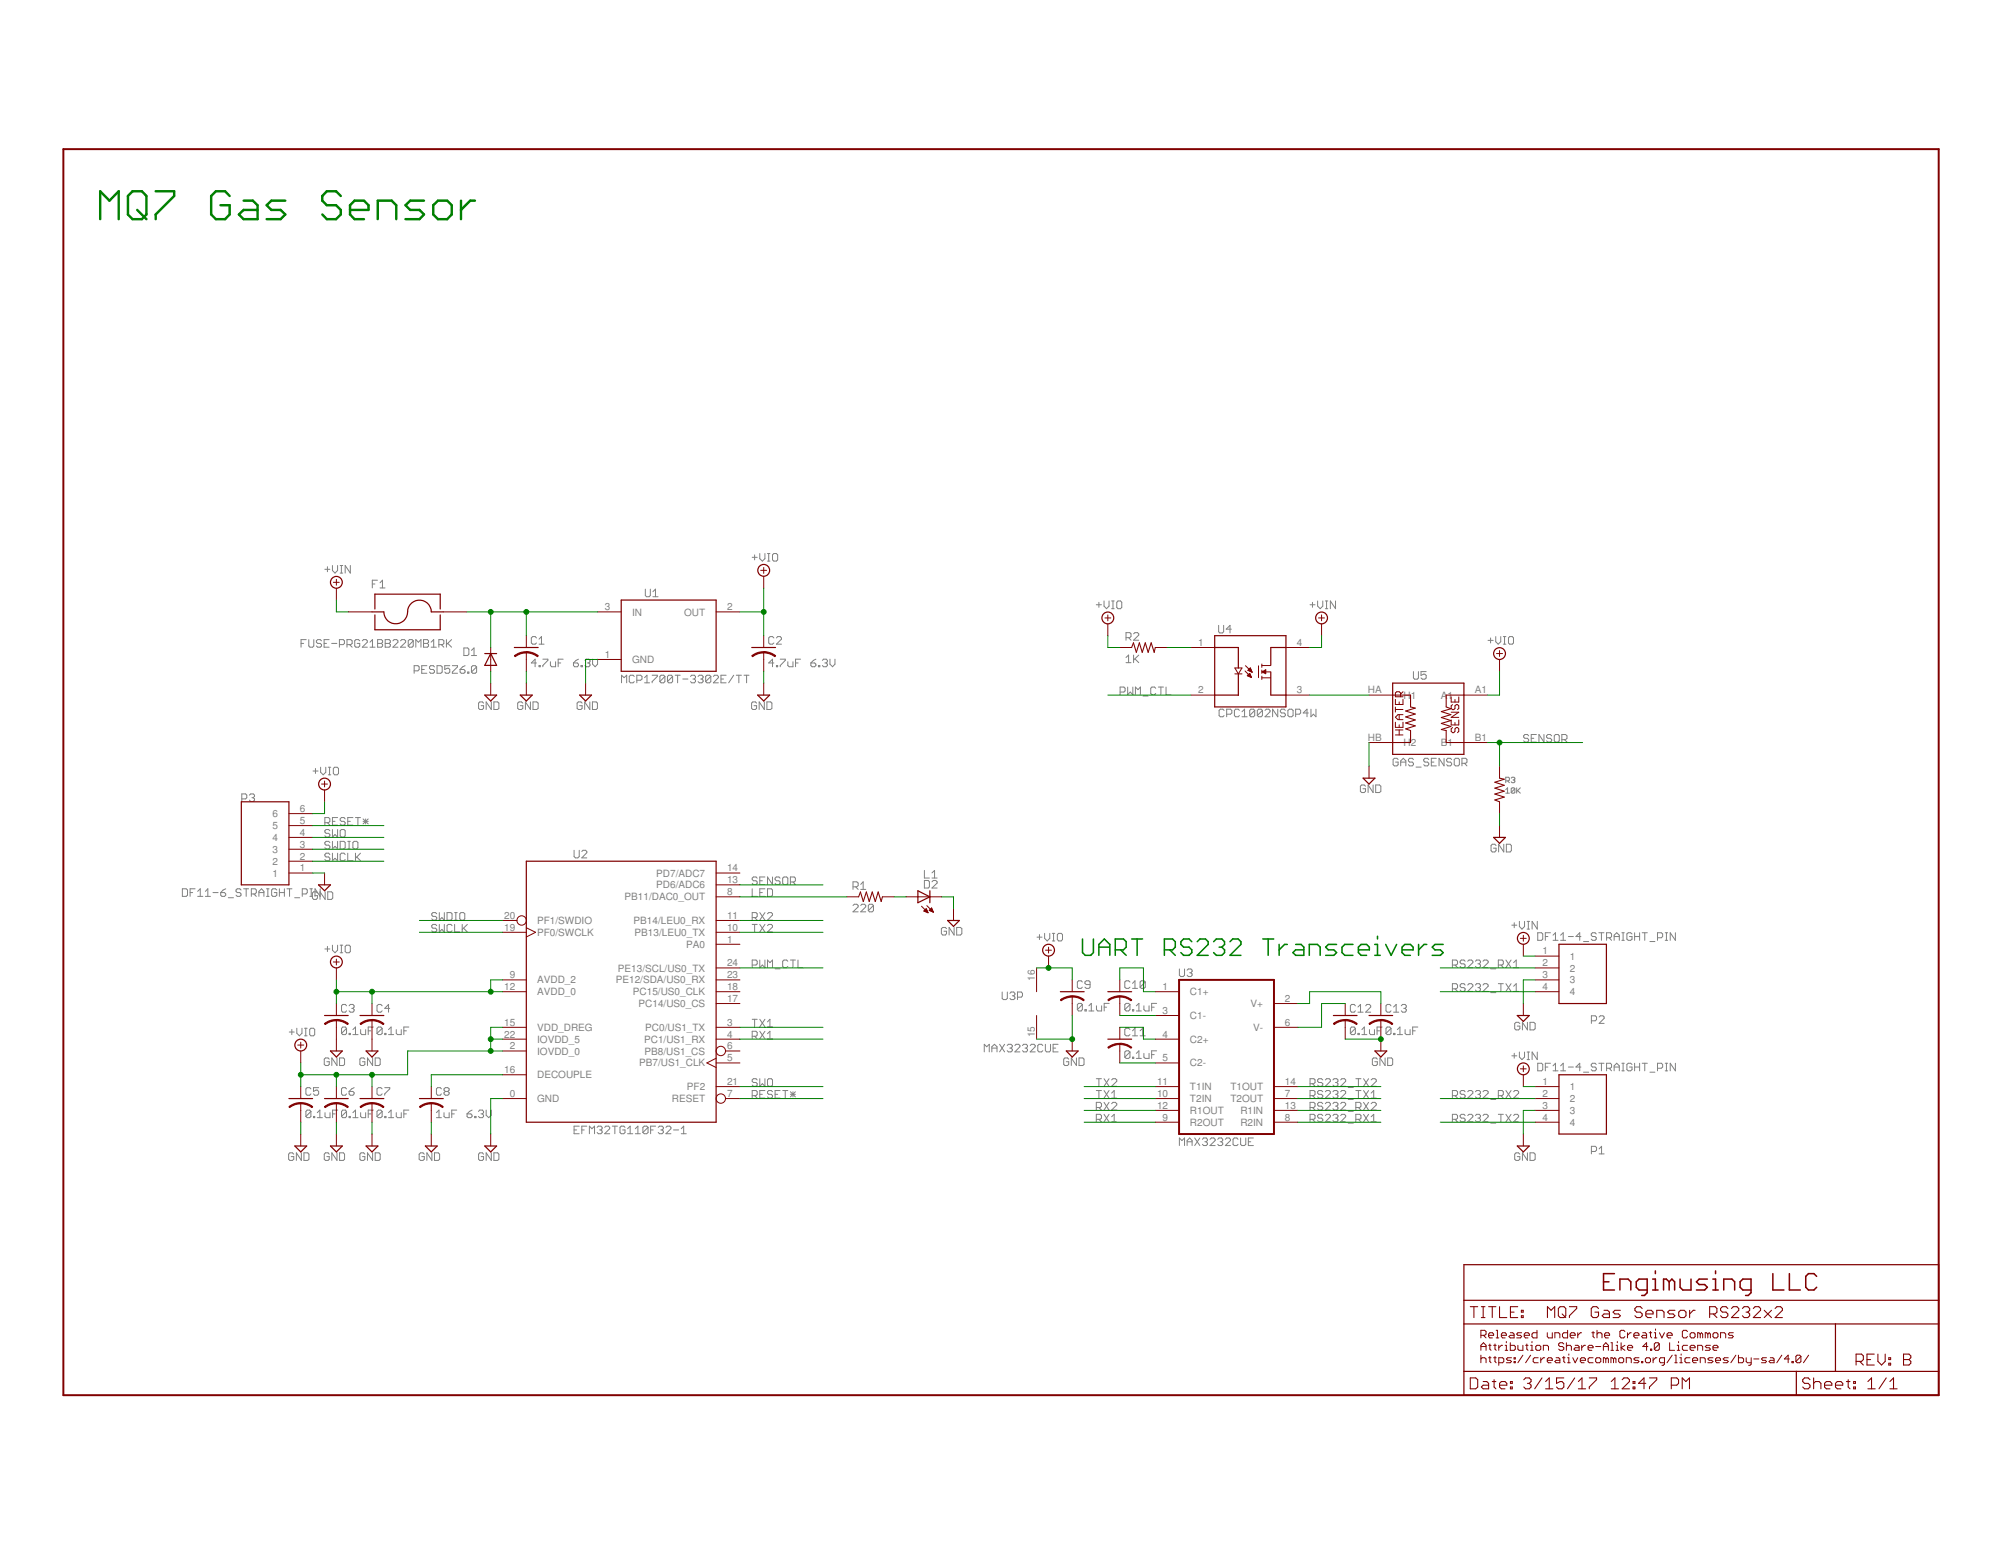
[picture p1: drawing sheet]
<svg xmlns="http://www.w3.org/2000/svg" width="279mm" height="216mm" viewBox="0 0 279 216" stroke-linecap="round" stroke-linejoin="round" font-family="sans-serif">
<defs><g id="words">
<g font-size="1.4" fill="#808080">
<text x="84.4" y="85.2">3</text>
<text x="88.3" y="86">IN</text>
<text x="95.5" y="86">OUT</text>
<text x="101.5" y="85.2">2</text>
<text x="84.4" y="91.9">1</text>
<text x="88.3" y="92.6">GND</text>
<text x="167.3" y="90.2">1</text>
<text x="181.1" y="90.2">4</text>
<text x="167.3" y="96.8">2</text>
<text x="181.1" y="96.8">3</text>
<text x="191" y="96.8">HA</text>
<text x="196" y="97.6">H1</text>
<text x="201.2" y="97.6">A1</text>
<text x="205.9" y="96.8">A1</text>
<text x="191" y="103.5">HB</text>
<text x="196" y="104.2">H2</text>
<text x="201.2" y="104.2">B1</text>
<text x="205.9" y="103.5">B1</text>
<text x="41.9" y="113.4">6</text>
<text x="38" y="119.1">3</text>
<text x="38" y="117.4">4</text>
<text x="38" y="115.8">5</text>
<text x="38" y="114.1">6</text>
<text x="41.9" y="118.4">3</text>
<text x="41.9" y="116.7">4</text>
<text x="41.9" y="115.1">5</text>
<text x="38" y="122.4">1</text>
<text x="38" y="120.8">2</text>
<text x="41.9" y="121.7">1</text>
<text x="41.9" y="120">2</text>
<text x="87.2" y="125.7">PB11/DAC0_OUT</text>
<text x="91.6" y="124.1">PD6/ADC6</text>
<text x="91.6" y="122.4">PD7/ADC7</text>
<text x="101.5" y="125">8</text>
<text x="101.5" y="123.3">13</text>
<text x="101.5" y="121.7">14</text>
<text x="70.4" y="130">19</text>
<text x="70.4" y="128.3">20</text>
<text x="75" y="130.7">PF0/SWCLK</text>
<text x="75" y="129">PF1/SWDIO</text>
<text x="88.5" y="129">PB14/LEU0_RX</text>
<text x="88.6" y="130.7">PB13/LEU0_TX</text>
<text x="101.5" y="131.6">1</text>
<text x="101.5" y="130">10</text>
<text x="101.5" y="128.3">11</text>
<text x="71.2" y="136.6">9</text>
<text x="75" y="137.3">AVDD_2</text>
<text x="86" y="137.3">PE12/SDA/US0_RX</text>
<text x="86.3" y="135.7">PE13/SCL/US0_TX</text>
<text x="95.8" y="132.4">PA0</text>
<text x="101.5" y="136.6">23</text>
<text x="101.5" y="134.9">24</text>
<text x="144.5" y="137" transform="rotate(-90 144.5 137)">16</text>
<text x="215.4" y="133.3">1</text>
<text x="215.4" y="134.9">2</text>
<text x="215.4" y="136.6">3</text>
<text x="219.2" y="134">1</text>
<text x="219.2" y="135.7">2</text>
<text x="219.2" y="137.3">3</text>
<text x="70.4" y="138.3">12</text>
<text x="70.4" y="143.2">15</text>
<text x="75" y="139">AVDD_0</text>
<text x="75" y="144">VDD_DREG</text>
<text x="88.4" y="139">PC15/US0_CLK</text>
<text x="89.2" y="140.6">PC14/US0_CS</text>
<text x="90.1" y="144">PC0/US1_TX</text>
<text x="101.5" y="143.2">3</text>
<text x="101.5" y="139.9">17</text>
<text x="101.5" y="138.3">18</text>
<text x="162.3" y="138.3">1</text>
<text x="162.3" y="141.6">3</text>
<text x="166.2" y="139">C1+</text>
<text x="166.2" y="142.3">C1-</text>
<text x="174.6" y="140.6">V+</text>
<text x="175" y="144">V-</text>
<text x="179.4" y="139.9">2</text>
<text x="179.4" y="143.2">6</text>
<text x="215.4" y="138.3">4</text>
<text x="219.2" y="139">4</text>
<text x="70.4" y="149.9">16</text>
<text x="70.4" y="144.9">22</text>
<text x="71.2" y="146.5">2</text>
<text x="75" y="147.3">IOVDD_0</text>
<text x="75" y="145.6">IOVDD_5</text>
<text x="89.2" y="148.9">PB7/US1_CLK</text>
<text x="89.9" y="145.6">PC1/US1_RX</text>
<text x="90" y="147.3">PB8/US1_CS</text>
<text x="101.5" y="148.2">5</text>
<text x="101.5" y="146.5">6</text>
<text x="101.5" y="144.9">4</text>
<text x="144.5" y="144.9" transform="rotate(-90 144.5 144.9)">15</text>
<text x="162.3" y="144.9">4</text>
<text x="162.3" y="148.2">5</text>
<text x="166.2" y="145.6">C2+</text>
<text x="166.2" y="148.9">C2-</text>
<text x="71.2" y="153.2">0</text>
<text x="75" y="150.6">DECOUPLE</text>
<text x="75" y="153.9">GND</text>
<text x="93.8" y="153.9">RESET</text>
<text x="95.9" y="152.2">PF2</text>
<text x="101.5" y="151.5">21</text>
<text x="101.5" y="153.2">7</text>
<text x="161.6" y="154.8">12</text>
<text x="161.6" y="151.5">11</text>
<text x="161.6" y="153.2">10</text>
<text x="166.2" y="155.6">R1OUT</text>
<text x="166.2" y="152.2">T1IN</text>
<text x="166.2" y="153.9">T2IN</text>
<text x="171.8" y="152.2">T1OUT</text>
<text x="171.8" y="153.9">T2OUT</text>
<text x="173.2" y="155.6">R1IN</text>
<text x="179.4" y="154.8">13</text>
<text x="179.4" y="151.5">14</text>
<text x="179.4" y="153.2">7</text>
<text x="215.4" y="151.5">1</text>
<text x="215.4" y="153.2">2</text>
<text x="215.4" y="154.8">3</text>
<text x="219.2" y="152.2">1</text>
<text x="219.2" y="153.9">2</text>
<text x="219.2" y="155.6">3</text>
<text x="162.3" y="156.5">9</text>
<text x="166.2" y="157.2">R2OUT</text>
<text x="173.2" y="157.2">R2IN</text>
<text x="179.4" y="156.5">8</text>
<text x="215.4" y="156.5">4</text>
<text x="219.2" y="157.2">4</text>
</g>
</g></defs>
<g fill="none" stroke="#808080" stroke-width=".14">
<path d="M45.4 79.5h.7M45.7 79.1v.7M46.4 79v.7l.4 .3 .3-.3v-.7M47.5 79h.4M47.7 79v1M48.9 79v1l-.7-1v1M105 77.8h.7M105.4 77.5v.7M106.1 77.3v.7l.3 .4 .4-.4v-.7M107.2 78.4h.3M107.2 77.3h.3M107.3 77.3v1.1"/>
<path d="M107.9 77.5l.2-.2h.3l.2 .2v.7l-.2 .2h-.3l-.2-.2zM42 89.9h.4M42.8 89.3h-.8v1.1M43.1 89.3v.9l.2 .2h.3l.2-.2v-.9M44.9 89.5l-.2-.2h-.3l-.2 .2v.2l.2 .2h.3l.2 .1v.2l-.2 .2h-.3l-.2-.2M45.3 89.9h.3M46 89.3h-.7v1.1h.7M46.3 89.9h.7M47.4 90h.5l.2-.1v-.4l-.2-.2h-.5v1.1M47.5 80h.4M48.5 90h.5l.2-.1v-.4l-.2-.2h-.5v1.1M48.8 90l.4 .4"/>
<path d="M50.2 89.5l-.1-.2h-.4l-.2 .2v.7l.2 .2h.4l.1-.2v-.3h-.3M50.6 89.5l.2-.2h.3l.2 .2v.2l-.7 .7h.7M51.7 89.7l.3-.4v1.1M51.7 90.4h.7M52 81.6h.3M52.7 81h-.7v1.1M52.7 89.3h.6l.1 .2v.2l-.1 .2 .1 .1v.2l-.1 .2h-.6zM52.7 89.9h.6M53.1 81.4l.3-.4v1.1M53.1 82.1h.7M53.8 89.3h.5l.2 .2v.2l-.2 .2 .2 .1v.2l-.2 .2h-.5zM53.8 89.9h.5"/>
<path d="M54.9 89.5l.1-.2h.4l.2 .2v.2l-.7 .7h.7M55.9 89.5l.2-.2h.4l.1 .2v.2l-.7 .7h.7M57.7 89.5v.7l-.2 .2h-.3l-.2-.2M57.7 89.5l-.2-.2h-.3l-.2 .2v.7M57.7 89.5l-.7 .7M57.8 93.7h.6l.1-.2v-.4l-.1-.1h-.6v1M58.1 90.4v-1.1l.3 .4 .4-.4v1.1M58.9 93.5h.3M59.1 89.3h.6l.1 .2v.2l-.1 .2 .1 .1v.2l-.1 .2h-.6zM59.1 89.9h.6M59.6 93h-.7v1h.7M60.2 90.4h.7"/>
<path d="M60.2 89.7l.4-.4v1.1M60.7 93.1l-.2-.1h-.4l-.1 .1v.2l.1 .2h.4l.2 .2v.2l-.2 .1h-.4l-.1-.1M61 93h.6l.1 .1v.8l-.1 .1h-.6zM61.3 90h.5l.2-.1v-.4l-.2-.2h-.5v1.1M61.6 90l.4 .4M62.3 89.3v1.1M62.5 89.9l.6 .5M62.8 93h-.7v.5l.3-.2h.2l.2 .2v.4l-.2 .1h-.3l-.2-.1M63.1 89.3l-.8 .7M63.2 93h.7v.1l-.7 .8v.1h.7M64.2 93.5h.6l.1 .2v.2l-.1 .1h-.4l-.2-.1zM64.8 90.5h.5l.2 .2v.7l-.2 .1h-.5z"/>
<path d="M64.9 93l-.3 .1-.4 .4M65.3 93.9h.2v.1h-.2zM65.8 91.5h.7M65.8 90.8l.4-.3v1M66.5 93.1l-.1-.1h-.4l-.2 .1v.8M66.5 93.1v.8l-.1 .1h-.4l-.2-.1M66.5 93.1l-.7 .8M67.5 98.2l-.1-.2h-.4l-.2 .2v.7l.2 .2h.4l.1-.2v-.3h-.3M68.6 98v1.1l-.7-1.1v1.1M69 98h.5l.2 .2v.7l-.2 .2h-.5zM73 98.2l-.2-.2h-.3l-.2 .2v.7l.2 .2h.3l.2-.2v-.3h-.4M74.1 98v1.1l-.7-1.1v1.1"/>
<path d="M74.4 98h.6l.1 .2v.7l-.1 .2h-.6zM74.9 89.1l-.2-.2h-.3l-.2 .2v.7l.2 .2h.3l.2-.2M74.9 92.6h-.7l.5-.5v1M75.3 90h.7M75.3 92.9h.1v.2h-.1zM75.3 89.3l.3-.4v1.1M75.8 92.1h.7v.1l-.7 .7v.2M76.9 92.4v.5l.1 .2h.6v-.7M77.9 92.6h.4M78.6 92.1h-.7v1M80.1 92.6h.5l.2 .2v.1l-.2 .2h-.4l-.1-.2zM80.8 92.1l-.7 .5"/>
<path d="M81.1 92.9h.2v.2h-.2zM81.3 98.2l-.2-.2h-.3l-.2 .2v.7l.2 .2h.3l.2-.2v-.3h-.4M81.7 92.2l.2-.1h.3l.2 .1v.2l-.2 .2M82 92.6h.2M82.2 92.6l.2 .2v.1l-.2 .2h-.3l-.2-.2M82.4 98v1.1l-.8-1.1v1.1M82.7 98h.5l.2 .2v.7l-.2 .2h-.5zM82.7 92.1v.7l.4 .3 .3-.3v-.7M86.8 95.4v-1.1l.3 .3 .4-.3v1.1M88.6 94.5l-.2-.2h-.4l-.1 .2v.7l.1 .2h.4l.2-.2M88.9 95h.6l.1-.2v-.3l-.1-.2h-.6v1.1M90 95.4h.7"/>
<path d="M90 94.6l.3-.3v1.1M90.1 82.3v.9l.2 .1h.3l.2-.1v-.9M91.1 94.3h.7v.2l-.7 .7v.2M91.2 83.3h.7M91.2 82.6l.3-.3v1M92.8 94.5l-.1-.2h-.4l-.2 .2v.7M92.8 94.5v.7l-.1 .2h-.4l-.2-.2M92.8 94.5l-.7 .7M93.9 94.5l-.7 .7M93.9 94.5l-.2-.2h-.3l-.2 .2v.7M93.9 94.5v.7l-.2 .2h-.3l-.2-.2M94.3 94.3h.7"/>
<path d="M94.6 94.3v1.1M95.3 94.8h.8M96.4 94.5l.2-.2h.3l.2 .2v.1l-.2 .2M96.8 94.8h.1M96.9 94.8l.2 .2v.2l-.2 .2h-.3l-.2-.2M97.5 94.5l.1-.2h.4l.2 .2v.1l-.2 .2M97.8 94.8h.2M98 94.8l.2 .2v.2l-.2 .2h-.4l-.1-.2M99.3 94.5l-.2-.2h-.4l-.2 .2v.7M99.3 94.5v.7l-.2 .2h-.4l-.2-.2M99.3 94.5l-.8 .7M99.6 94.5l.2-.2h.3l.2 .2v.1l-.7 .8h.7"/>
<path d="M100.7 94.8h.3M101.4 94.3h-.7v1.1h.7M102.4 94.3l-.7 1.1M102.8 94.3h.7M103.2 94.3v1.1M103.9 94.3h.7M104.2 94.3v1.1M105.6 98.2l-.1-.2h-.4l-.2 .2v.7l.2 .2h.4l.1-.2v-.3h-.3M106.7 98v1.1l-.7-1.1v1.1M107.1 98h.5l.2 .2v.7l-.2 .2h-.5zM108.1 89.1l-.2-.2h-.4l-.2 .2v.7l.2 .2h.4l.2-.2M108.1 92.6h-.8l.6-.5v1"/>
<path d="M108.4 89.1l.2-.2h.3l.2 .2v.2l-.7 .7h.7M108.4 92.9h.2v.2h-.2zM108.9 92.1h.7v.1l-.7 .7v.2M110 92.4v.5l.2 .2h.5v-.7M111.1 92.6h.3M111.8 92.1h-.7v1M113.2 92.6h.5l.2 .2v.1l-.2 .2h-.3l-.2-.2zM113.9 92.1l-.7 .5M114.3 92.9h.2v.2h-.2zM114.8 92.2l.2-.1h.4l.1 .1v.2l-.1 .2M115.2 92.6h.2M115.4 92.6l.1 .2v.1l-.1 .2h-.4l-.2-.2"/>
<path d="M115.9 92.1v.7l.3 .3 .4-.3v-.7M153.1 84.5h.7M153.4 84.1v.7M154.2 83.9v.7l.3 .4 .4-.4v-.7M155.2 85h.4M155.2 83.9h.4M155.4 83.9v1.1M156.1 83.9h.4l.1 .2v.7l-.1 .2h-.4l-.2-.2v-.7zM156.4 96.6h.5l.2-.1v-.4l-.2-.2h-.5v1.1M157.2 91.8l.4-.3v1M157.2 92.5h.7M157.2 89h.6l.1-.1v-.4l-.1-.2h-.6v1.1"/>
<path d="M157.5 95.9v1.1l.3-.4 .4 .4v-1.1M157.6 89l.3 .4M158.3 91.5v1M158.3 88.5l.2-.2h.3l.2 .2v.2l-.7 .7h.7M158.5 92l.5 .5M158.5 97v-1.1l.4 .4 .3-.4v1.1M159 91.5l-.7 .7M159.6 97.2h.7M161.4 96.1l-.2-.2h-.4l-.1 .2v.7l.1 .2h.4l.2-.2M161.7 95.9h.8M162.1 95.9v1.1M162.8 95.9v1.1h.7"/>
<path d="M170.2 87.3v.9l.1 .2h.4l.2-.2v-.9M170.9 99.2l-.1-.2h-.4l-.2 .2v.7l.2 .2h.4l.1-.2M171.3 99.7h.5l.2-.1v-.4l-.2-.2h-.5v1.1M171.9 87.9h-.7l.5-.6v1.1M173.1 99.2l-.2-.2h-.4l-.1 .2v.7l.1 .2h.4l.2-.2M173.4 99.4l.4-.4v1.1M175.2 99.2l-.2-.2h-.3l-.2 .2v.7M175.2 99.2v.7l-.2 .2h-.3l-.2-.2M175.2 99.2l-.7 .7M176.3 99.2l-.2-.2h-.4l-.1 .2v.7M176.3 99.2v.7l-.2 .2h-.4l-.1-.2M176.3 99.2l-.7 .7"/>
<path d="M176.6 99.2l.2-.2h.4l.1 .2v.2l-.7 .7h.7M178.4 99v1.1l-.7-1.1v1.1M179.5 99.2l-.2-.2h-.4l-.1 .2v.2l.1 .2h.4l.2 .1v.2l-.2 .2h-.4l-.1-.2M179.8 99.2l.2-.2h.4l.2 .2v.7l-.2 .2h-.4l-.2-.2zM180.9 99.7h.5l.2-.1v-.4l-.2-.2h-.5v1.1M182.7 99.6h-.7l.5-.6v1.1M182.9 84.5h.7M183 99v1.1l.4-.4 .3 .4v-1.1M183.3 84.1v.7M184 83.9v.7l.3 .4 .4-.4v-.7M185.1 85h.3M185.1 83.9h.3"/>
<path d="M185.2 83.9v1.1M186.5 83.9v1.1l-.7-1.1v1.1M197.4 93.8v.9l.1 .1h.4l.2-.1v-.9M199.1 93.8h-.7v.5l.4-.2h.1l.2 .2v.4l-.2 .1h-.3l-.2-.1M207.8 89.4h.7M208.1 89.1v.7M208.9 88.9v.7l.3 .4 .3-.4v-.7M209.9 90h.4M209.9 88.9h.4M210.1 88.9v1.1M210.8 88.9h.4l.1 .2v.7l-.1 .2h-.4l-.2-.2v-.7zM33.8 111.6h.5l.2-.2v-.4l-.2-.1h-.5v1"/>
<path d="M34.8 111l.2-.1h.3l.2 .1v.2l-.2 .2M35.2 111.4h.1M35.3 111.4l.2 .2v.1l-.2 .2h-.3l-.2-.2M43.7 107.7h.7M44 107.3v.7M44.8 107.1v.7l.3 .4 .4-.4v-.7M45.4 114.9h.5l.2-.2v-.3l-.2-.2h-.5v1M45.7 114.9l.4 .3M45.8 107.1h.4M45.8 108.2h.4M46 107.1v1.1M46.1 116l-.2-.2h-.4l-.1 .2v.2l.1 .2h.4l.2 .1v.2l-.2 .2h-.4l-.1-.2"/>
<path d="M46.1 117.7l-.2-.2h-.4l-.1 .2v.2l.1 .1h.4l.2 .2v.2l-.2 .2h-.4l-.1-.2M46.1 119.3l-.2-.2h-.4l-.1 .2v.2l.1 .2h.4l.2 .2v.1l-.2 .2h-.4l-.1-.2M46.4 115.8v1.1l.4-.4 .3 .4v-1.1M46.4 117.5v1.1l.4-.4 .3 .4v-1.1M46.4 119.1v1.1l.4-.3 .3 .3v-1.1M46.4 114.7h.4M46.5 107.3l.2-.2h.4l.2 .2v.7l-.2 .2h-.4l-.2-.2zM47.1 114.2h-.7v1h.7M47.5 116l.2-.2h.3l.2 .2v.7l-.2 .2h-.3l-.2-.2zM47.5 117.5h.5l.2 .2v.7l-.2 .2h-.5zM48.2 114.4l-.2-.2h-.3l-.2 .2v.1l.2 .2h.3l.2 .2v.2l-.2 .1h-.3l-.2-.1M48.2 119.3l-.2-.2h-.3l-.2 .2v.7l.2 .2h.3l.2-.2"/>
<path d="M48.6 114.7h.3M48.6 119.1v1.1h.7M48.6 117.5h.3M48.6 118.6h.3M48.7 117.5v1.1M49.3 117.7l.1-.2h.4l.2 .2v.7l-.2 .2h-.4l-.1-.2zM49.3 114.2h-.7v1h.7M49.6 119.1v1.1M49.6 114.2h.7M49.8 119.7l.5 .5M50 114.2v1M50.3 119.1l-.7 .8"/>
<path d="M50.7 114.7h.7M50.7 114.4l.7 .7M51.1 114.4v.7M51.4 114.4l-.7 .7M80.2 118.7v.9l.1 .2h.4l.2-.2v-.9M81.2 118.9l.2-.2h.4l.1 .2v.2l-.7 .7h.7M173.4 100.1h.7M190.7 109.8l-.2-.2h-.4l-.2 .2v.7l.2 .2h.4l.2-.2v-.3h-.4M191.7 109.6v1.1l-.7-1.1v1.1M192.1 109.6h.5l.2 .2v.7l-.2 .2h-.5zM195.2 106.1l-.1-.2h-.4l-.2 .2v.7l.2 .2h.4l.1-.2v-.4h-.3M195.6 106.4h.7"/>
<path d="M195.6 107v-.7l.3-.4 .4 .4v.7M197.4 106.1l-.2-.2h-.4l-.1 .2v.2l.1 .1h.4l.2 .2v.2l-.2 .2h-.4l-.1-.2M197.7 107.1h.7M199.5 106.1l-.2-.2h-.3l-.2 .2v.2l.2 .1h.3l.2 .2v.2l-.2 .2h-.3l-.2-.2M199.9 106.4h.3M200.6 105.9h-.7v1.1h.7M201.6 105.9v1.1l-.7-1.1v1.1M202.7 106.1l-.2-.2h-.3l-.2 .2v.2l.2 .1h.3l.2 .2v.2l-.2 .2h-.3l-.2-.2M203.1 106.1l.1-.2h.4l.2 .2v.7l-.2 .2h-.4l-.1-.2zM204.1 106.6h.6l.1-.2v-.3l-.1-.2h-.6v1.1M204.5 106.6l.3 .4M208.9 118.1l-.2-.2h-.3l-.2 .2v.7l.2 .2h.3l.2-.2v-.4h-.4"/>
<path d="M210 117.9v1.1l-.7-1.1v1.1M210.2 110.3l.3-.3v.8M210.2 110.8h.6M210.2 109.1h.4l.2-.2v-.2l-.2-.2h-.4v.8M210.3 117.9h.6l.1 .2v.7l-.1 .2h-.6zM210.5 109.1l.3 .2M211 108.7l.1-.2h.3l.1 .2-.1 .2M211.3 108.9h.1M211.4 108.9l.1 .2-.1 .2h-.3l-.1-.1M211.5 110.2v.5l-.1 .1-.4-.1M211.5 110.2l-.1-.2h-.3l-.1 .2v.5M211.5 110.2l-.5 .5"/>
<path d="M211.8 110v.8M211.9 110.4l.4 .4M212.3 110l-.5 .5M213.4 102.8l-.1-.2h-.4l-.2 .2v.1l.2 .2h.4l.1 .2v.2l-.1 .1h-.4l-.2-.1M213.8 103.1h.4M214.5 102.6h-.7v1h.7M215.6 102.6v1l-.7-1v1M216.7 102.8l-.2-.2h-.4l-.2 .2v.1l.2 .2h.4l.2 .2v.2l-.2 .1h-.4l-.2-.1M217.2 102.6h.4l.1 .2v.7l-.1 .1h-.4l-.2-.1v-.7zM218.1 103.3h.5l.2-.2v-.3l-.2-.2h-.5v1M218.4 103.3l.4 .3M25.5 124.1h.5l.2 .2v.7l-.2 .2h-.5z"/>
<path d="M26.5 124.7h.4M27.2 124.1h-.7v1.1M27.6 125.2h.7M27.6 124.5l.4-.4v1.1M28.7 125.2h.7M28.7 124.5l.3-.4v1.1M29.7 124.7h.8M30.8 124.7h.5l.2 .1v.2l-.2 .2h-.3l-.2-.2zM31.5 124.1l-.3 .2-.4 .4M31.9 125.4h.7M33.7 124.3l-.2-.2h-.4l-.1 .2v.2l.1 .2h.4l.2 .1v.2l-.2 .2h-.4l-.1-.2M34 124.1h.7"/>
<path d="M34.4 124.1v1.1M35.1 124.8h.5l.2-.1v-.4l-.2-.2h-.5v1.1M35.4 124.8l.4 .4M36.2 124.7h.7M36.2 125.2v-.7l.3-.4 .4 .4v.7M37.2 125.2h.4M37.2 124.1h.4M37.4 124.1v1.1M38.7 124.3l-.2-.2h-.4l-.2 .2v.7l.2 .2h.4l.2-.2v-.3h-.4M39 124.7h.7M39 124.1v1.1M39.7 124.1v1.1"/>
<path d="M40.1 124.1h.7M40.4 124.1v1.1M41.1 125.4h.7M42.2 124.8h.5l.2-.1v-.4l-.2-.2h-.5v1.1M43.3 125.2h.3M43.3 124.1h.3M43.5 124.1v1.1M44.3 124.7l-.1-.2h-.4l-.2 .2v.7l.2 .2h.4l.1-.2v-.3h-.3M44.7 124.1v1.1l-.7-1.1v1.1M45.4 132.5h.7M45.4 124.5v1.1l-.7-1.1v1.1M45.7 132.2v.7"/>
<path d="M45.8 124.5h.5l.2 .2v.7l-.2 .2h-.5zM46.4 132v.7l.4 .4 .3-.4v-.7M47.5 133.1h.4M47.5 132h.4M47.7 132v1.1M48.2 132.2l.2-.2h.3l.2 .2v.7l-.2 .2h-.3l-.2-.2zM61 129.3l-.2-.2h-.3l-.2 .2v.2l.2 .1h.3l.2 .2v.2l-.2 .2h-.3l-.2-.2M61 127.6l-.2-.2h-.3l-.2 .2v.2l.2 .2h.3l.2 .1v.2l-.2 .2h-.3l-.2-.2M61.3 127.4v1.1l.4-.4 .3 .4v-1.1M61.3 129.1v1.1l.4-.4 .3 .4v-1.1M62.4 127.4h.5l.2 .2v.7l-.2 .2h-.5zM63.1 129.3l-.2-.2h-.3l-.2 .2v.7l.2 .2h.3l.2-.2"/>
<path d="M63.5 129.1v1.1h.7M63.5 127.4h.3M63.5 128.5h.3M63.6 127.4v1.1M64.4 127.4h.3l.2 .2v.7l-.2 .2h-.3l-.2-.2v-.7zM64.5 129.1v1.1M64.7 129.6l.6 .6M65.3 129.1l-.8 .7M105 124.1v1.1h.7M105 128.1h.6l.1-.1v-.4l-.1-.2h-.6v1.1M105 134.8h.6l.1-.2v-.4l-.1-.1h-.6v1M105 129.1h.7"/>
<path d="M105.4 129.1v1.1M105.4 128.1l.3 .4M105.7 122.6l-.1-.1h-.4l-.2 .1v.2l.2 .2h.4l.1 .2v.2l-.1 .1h-.4l-.2-.1M106.1 124.7h.3M106.1 134.1v1l.3-.3 .4 .3v-1M106.1 127.4l.7 1.1M106.1 129.1l.7 1.1M106.1 123h.3M106.8 124.1h-.7v1.1h.7M106.8 122.5h-.7v1h.7M106.8 127.4l-.7 1.1M106.8 129.1l-.7 1.1"/>
<path d="M107.2 124.1h.5l.2 .2v.7l-.2 .2h-.5zM107.2 127.6l.1-.2h.4l.2 .2v.2l-.7 .7h.7M107.2 129.3l.1-.2h.4l.2 .2v.2l-.7 .7h.7M107.2 135.1v-1l.3 .3 .4-.3v1M107.9 122.5v1l-.7-1v1M108.2 135.3h.7M108.9 122.6l-.1-.1h-.4l-.2 .1v.2l.2 .2h.4l.1 .2v.2l-.1 .1h-.4l-.2-.1M109.3 122.6l.2-.1h.3l.2 .1v.8l-.2 .1h-.3l-.2-.1zM110 134.2l-.2-.1h-.3l-.2 .1v.8l.2 .1h.3l.2-.1M110.4 123.2h.5l.2-.2v-.4l-.2-.1h-.5v1M110.4 134.1h.7M110.7 134.1v1"/>
<path d="M110.7 123.2l.4 .3M111.4 134.1v1h.7M119.1 126.4l.2-.1h.3l.2 .1v.2l-.7 .7h.7M119.1 123.8h.5l.2-.1v-.4l-.2-.2h-.5v1.1M119.5 123.8l.3 .4M120.2 126.4l.2-.1h.3l.2 .1v.2l-.7 .7h.7M120.2 123.5l.3-.4v1.1M120.2 124.2h.7M122 126.4v.8l-.2 .1h-.4l-.2-.1M122 126.4l-.2-.1h-.4l-.2 .1v.8M122 126.4l-.8 .8M129.1 121.6v1h.7"/>
<path d="M129.1 123h.5l.2 .1v.7l-.2 .2h-.5zM130.1 122.6h.8M130.1 121.9l.4-.3v1M130.1 123.1l.2-.1h.4l.2 .1v.2l-.8 .7h.8M132.2 129.7l-.2-.2h-.4l-.2 .2v.7l.2 .2h.4l.2-.2v-.4h-.4M133.2 129.5v1.1l-.7-1.1v1.1M133.6 129.5h.5l.2 .2v.7l-.2 .2h-.5zM139.9 138.5v.9l.2 .2h.4l.2-.2v-.9M141 138.7l.2-.2h.3l.2 .2v.2l-.2 .2M141.4 139.1h.1M141.5 139.1l.2 .2v.1l-.2 .2h-.3l-.2-.2M142.1 139.3h.5l.2-.2v-.4l-.2-.2h-.5v1.1"/>
<path d="M144.8 130.9h.7M145.1 130.5v.7M145.9 130.3v.7l.3 .4 .4-.4v-.7M146.9 131.4h.4M146.9 130.3h.4M147.1 130.3v1.1M147.6 130.5l.2-.2h.4l.2 .2v.7l-.2 .2h-.4l-.2-.2zM151.1 137.1l-.1-.1h-.4l-.2 .1v.8l.2 .1h.4l.1-.1M152.2 137.5h-.5l-.2-.2v-.2l.2-.1h.3l.2 .1v.8l-.2 .1h-.3l-.2-.1M157.8 137.1l-.2-.1h-.4l-.1 .1v.8l.1 .1h.4l.2-.1M158.1 138h.7M158.1 137.3l.4-.3v1"/>
<path d="M159.9 137.1l-.2-.1h-.3l-.2 .1v.8M159.9 137.1v.8l-.2 .1h-.3l-.2-.1M159.9 137.1l-.7 .8M164.7 135.3v.9l.2 .2h.3l.2-.2v-.9M165.8 135.5l.1-.2h.4l.2 .2v.2l-.2 .1M166.1 135.8h.2M166.3 135.8l.2 .2v.2l-.2 .2h-.4l-.1-.2M202.8 134.8h.5l.2-.2v-.4l-.2-.1h-.5v1M202.8 138.1h.5l.2-.2v-.3l-.2-.2h-.5v1.1M203.2 134.8l.3 .3M203.2 138.1l.3 .4M204.6 134.2l-.2-.1h-.4l-.1 .1v.2l.1 .2h.4l.2 .2v.2l-.2 .1h-.4l-.1-.1"/>
<path d="M204.6 137.6l-.2-.2h-.4l-.1 .2v.1l.1 .2h.4l.2 .2v.2l-.2 .2h-.4l-.1-.2M204.9 134.2l.2-.1h.4l.2 .1v.2l-.8 .7h.8M204.9 137.6l.2-.2h.4l.2 .2v.1l-.8 .8h.8M206 134.2l.2-.1h.3l.2 .1v.2l-.2 .2M206 137.6l.2-.2h.3l.2 .2v.1l-.2 .2M206.4 134.6h.1M206.4 137.9h.1M206.5 134.6l.2 .2v.2l-.2 .1h-.3l-.2-.1M206.5 137.9l.2 .2v.2l-.2 .2h-.3l-.2-.2M207.1 134.2l.1-.1h.4l.2 .1v.2l-.7 .7h.7M207.1 137.6l.1-.2h.4l.2 .2v.1l-.7 .8h.7M208.2 135.3h.7"/>
<path d="M208.2 138.6h.7M209.2 134.8h.5l.2-.2v-.4l-.2-.1h-.5v1M209.2 137.4h.7M209.6 137.4v1.1M209.6 134.8l.3 .3M210.3 134.1l.7 1M210.3 137.4l.7 1.1M211 134.1l-.7 1M211 137.4l-.7 1.1M211.1 129.2h.7M211.3 135.1h.7M211.3 134.4l.4-.3v1"/>
<path d="M211.3 137.7l.4-.3v1.1M211.3 138.5h.7M211.4 128.9v.7M212.2 128.7v.7l.3 .4 .4-.4v-.7M213.2 129.8h.4M213.2 128.7h.4M213.4 128.7v1.1M214.7 128.7v1.1l-.8-1.1v1.1M214.7 130.3h.5l.2 .1v.7l-.2 .2h-.5zM215.8 130.8h.3M216.5 130.3h-.7v1M216.9 131.3h.7"/>
<path d="M216.9 130.6l.3-.3v1M217.9 131.3h.7M217.9 130.6l.4-.3v1M219 130.8h.7M220.7 130.8h-.7l.6-.5v1M221.1 131.5h.7M222.9 130.4l-.2-.1h-.3l-.2 .1v.2l.2 .2h.3l.2 .2v.1l-.2 .2h-.3l-.2-.2M223.2 130.3h.8M223.6 130.3v1M224.3 131h.6l.1-.2v-.4l-.1-.1h-.6v1M224.7 131l.3 .3M225.4 130.8h.7"/>
<path d="M225.4 131.3v-.7l.3-.3 .4 .3v.7M226.5 131.3h.3M226.5 130.3h.3M226.6 130.3v1M227.9 130.4l-.2-.1h-.3l-.2 .1v.7l.2 .2h.3l.2-.2v-.3h-.4M228.2 130.8h.7M228.2 130.3v1M228.9 130.3v1M229.3 130.3h.7M229.7 130.3v1M230.4 131.5h.7M231.4 131h.6l.2-.2v-.4l-.2-.1h-.6v1"/>
<path d="M232.5 131.3h.4M232.5 130.3h.4M232.7 130.3v1M233.9 130.3v1l-.7-1v1M40.4 144.1h.7M40.7 143.8v.7M41.4 143.6v.7l.4 .4 .4-.4v-.7M42.5 144.7h.4M42.5 143.6h.4M42.7 143.6v1.1M43.2 143.8l.2-.2h.4l.1 .2v.7l-.1 .2h-.4l-.2-.2zM43.4 155.2v.7l-.2 .2h-.3l-.2-.2"/>
<path d="M43.4 155.2l-.2-.2h-.3l-.2 .2v.7M43.4 152.1l-.2-.2h-.3l-.2 .2v.7l.2 .2h.3l.2-.2M43.4 155.2l-.7 .7M43.8 155.9h.1v.2h-.1zM44.3 156.1h.7M44.3 155.4l.4-.4v1.1M44.5 151.9h-.7v.5l.5-.2 .2 .2v.4l-.2 .2h-.4l-.1-.2M45.4 155.4v.5l.2 .2h.5v-.7M46 147.9l-.2-.2h-.4l-.1 .2v.7l.1 .2h.4l.2-.2v-.3h-.4M46.4 155.6h.4M47.1 147.7v1.1l-.8-1.1v1.1M47.2 155h-.8v1.1"/>
<path d="M47.4 147.7h.5l.2 .2v.7l-.2 .2h-.5zM48.4 155.2v.7l-.2 .2h-.3l-.2-.2M48.4 155.2l-.2-.2h-.3l-.2 .2v.7M48.4 140.5l-.2-.2h-.3l-.2 .2v.7l.2 .2h.3l.2-.2M48.4 143.6l-.2-.2h-.3l-.2 .2v.7M48.4 152.1l-.2-.2h-.3l-.2 .2v.7l.2 .2h.3l.2-.2M48.4 143.6v.7l-.2 .2h-.3l-.2-.2M48.4 155.2l-.7 .7M48.4 143.6l-.7 .7M48.7 155.9h.2v.2h-.2zM48.7 144.3h.2v.2h-.2zM48.7 152.4h.6l.1 .2v.2l-.1 .2h-.4l-.2-.2z"/>
<path d="M48.7 140.5l.2-.2h.4l.1 .2v.1l-.1 .2M49.1 140.8h.2M49.3 156.1h.7M49.3 155.4l.3-.4v1.1M49.3 143.8l.3-.4v1.1M49.3 144.5h.7M49.3 140.8l.1 .2v.2l-.1 .2h-.4l-.2-.2M49.4 151.9l-.7 .5M50.4 155.4v.5l.1 .2h.6v-.7M50.4 143.8v.5l.1 .2h.6v-.7M50.9 147.9l-.1-.2h-.4l-.2 .2v.7l.2 .2h.4l.1-.2v-.3h-.3M51.4 155.6h.4"/>
<path d="M51.4 144h.4M52 147.7v1.1l-.7-1.1v1.1M52.1 155h-.7v1.1M52.1 143.4h-.7v1.1M52.4 147.7h.5l.2 .2v.7l-.2 .2h-.5zM53.4 155.2v.7l-.2 .2h-.4l-.2-.2M53.4 155.2l-.2-.2h-.4l-.2 .2v.7M53.4 140.5l-.2-.2h-.4l-.2 .2v.7l.2 .2h.4l.2-.2M53.4 143.6l-.2-.2h-.4l-.2 .2v.7M53.4 152.1l-.2-.2h-.4l-.2 .2v.7l.2 .2h.4l.2-.2M53.4 143.6v.7l-.2 .2h-.4l-.2-.2M53.4 155.2l-.8 .7"/>
<path d="M53.4 143.6l-.8 .7M53.7 155.9h.2v.2h-.2zM53.7 144.3h.2v.2h-.2zM53.7 151.9h.7v.2l-.7 .7v.2M54.3 156.1h.7M54.3 155.4l.3-.4v1.1M54.3 143.8l.3-.4v1.1M54.3 144.5h.7M54.4 140.8h-.7l.6-.5v1.1M55.3 155.4v.5l.2 .2h.5v-.7M55.3 143.8v.5l.2 .2h.5v-.7M56.4 155.6h.3"/>
<path d="M56.4 144h.3M57.1 155h-.7v1.1M57.1 143.4h-.7v1.1M60.9 155.4l.4-.4v1.1M60.9 156.1h.7M61.6 152.1l-.1-.2h-.4l-.2 .2v.7l.2 .2h.4l.1-.2M62 155.4v.5l.2 .2h.5v-.7M62.2 152.4l-.2-.2v-.1l.2-.2h.3l.2 .2v.1l-.2 .2M62.2 152.4l-.2 .2v.2l.2 .2h.3l.2-.2v-.2l-.2-.2M62.2 152.4h.3M63.1 155.6h.3M63.8 155h-.7v1.1"/>
<path d="M65.2 155.6h.5l.2 .1v.2l-.2 .2h-.3l-.2-.2zM65.9 155l-.7 .6M66.3 155.9h.2v.2h-.2zM66.8 155.2l.2-.2h.4l.1 .2v.2l-.1 .2M67.2 155.6h.2M67.4 155.6l.1 .1v.2l-.1 .2h-.4l-.2-.2M67.9 155v.7l.3 .4 .4-.4v-.7M80.2 157.8h.3M80.9 157.3h-.7v1h.7M81.2 157.8h.4M81.9 157.3h-.7v1M82.3 158.3v-1l.4 .3 .3-.3v1"/>
<path d="M83.4 157.4l.1-.1h.4l.2 .1v.2l-.2 .2M83.7 157.8h.2M83.9 157.8l.2 .2v.2l-.2 .1h-.4l-.1-.1M84.4 157.4l.2-.1h.4l.1 .1v.2l-.7 .7h.7M85.5 157.3h.7M85.9 157.3v1M87.3 157.4l-.2-.1h-.4l-.1 .1v.8l.1 .1h.4l.2-.1v-.4h-.4M87.6 158.3h.7M87.6 157.6l.4-.3v1M88.7 158.3h.7M88.7 157.6l.4-.3v1M90.5 157.4l-.2-.1h-.3l-.2 .1v.8"/>
<path d="M90.5 157.4v.8l-.2 .1h-.3l-.2-.1M90.5 157.4l-.7 .8M90.8 157.8h.4M91.5 157.3h-.7v1M91.9 157.4l.2-.1h.3l.2 .1v.2l-.2 .2M92.3 157.8h.1M92.4 157.8l.2 .2v.2l-.2 .1h-.3l-.2-.1M93 157.4l.2-.1h.3l.2 .1v.2l-.7 .7h.7M94 157.8h.8M95.1 158.3h.7M95.1 157.6l.4-.3v1M105 144.7h.6l.1-.2v-.3l-.1-.2h-.6v1.1"/>
<path d="M105 153h.6l.1-.2v-.3l-.1-.2h-.6v1.1M105 142.3h.7M105.4 142.3v1.1M105.4 153l.3 .4M105.4 144.7l.3 .4M105.7 150.8l-.1-.2h-.4l-.2 .2v.2l.2 .2h.4l.1 .1v.2l-.1 .2h-.4l-.2-.2M106.1 150.6v1.1l.3-.4 .4 .4v-1.1M106.1 152.8h.3M106.1 142.3l.7 1.1M106.1 144l.7 1.1M106.8 152.3h-.7v1.1h.7M106.8 142.3l-.7 1.1"/>
<path d="M106.8 144l-.7 1.1M107.2 150.8l.1-.2h.4l.2 .2v.7l-.2 .2h-.4l-.1-.2zM107.2 142.7l.3-.4v1.1M107.2 144.4l.3-.4v1.1M107.2 143.4h.7M107.2 145.1h.7M107.9 152.5l-.2-.2h-.4l-.1 .2v.2l.1 .1h.4l.2 .2v.2l-.2 .2h-.4l-.1-.2M108.2 152.8h.4M108.9 152.3h-.7v1.1h.7M109.3 152.3h.7M109.6 152.3v1.1M110.4 152.8h.7"/>
<path d="M110.4 152.5l.7 .7M110.7 152.5v.7M111.1 152.5l-.7 .7M137.4 146.9v-1.1l.4 .4 .3-.4v1.1M138.5 146.9v-.7l.4-.4 .3 .4v.7M138.5 146.4h.7M139.6 145.8l.7 1.1M140.3 145.8l-.7 1.1M140.6 146l.2-.2h.4l.2 .2v.2l-.2 .2M141 146.4h.2M141.2 146.4l.2 .1v.2l-.2 .2h-.4l-.2-.2M141.7 146l.2-.2h.3l.2 .2v.2l-.7 .7h.7"/>
<path d="M142.8 146l.1-.2h.4l.2 .2v.2l-.2 .2M143.1 146.4h.2M143.3 146.4l.2 .1v.2l-.2 .2h-.4l-.1-.2M143.8 146l.2-.2h.4l.1 .2v.2l-.7 .7h.7M145.6 146l-.2-.2h-.3l-.2 .2v.7l.2 .2h.3l.2-.2M146 145.8v.9l.2 .2h.3l.2-.2v-.9M147 146.4h.4M147.7 145.8h-.7v1.1h.7M149.2 147.9l-.1-.2h-.4l-.2 .2v.7l.2 .2h.4l.1-.2v-.3h-.3M150.3 147.7v1.1l-.7-1.1v1.1M150.7 147.7h.5l.2 .2v.7l-.2 .2h-.5zM151.1 140.3l-.1-.2h-.4l-.2 .2v.7"/>
<path d="M151.1 140.3v.7l-.1 .2h-.4l-.2-.2M151.1 140.3l-.7 .7M151.5 141h.2v.2h-.2zM152 141.2h.7M152 140.5l.4-.4v1.1M153.1 154.7h.5l.2-.2v-.4l-.2-.2h-.5v1.1M153.1 156.3h.5l.2-.2v-.3l-.2-.2h-.5v1.1M153.1 152.3h.7M153.1 150.6h.7M153.1 140.5v.5l.2 .2h.5v-.7M153.4 150.6v1.1M153.4 152.3v1.1"/>
<path d="M153.4 156.3l.4 .4M153.4 154.7l.4 .3M154.2 153.9l.7 1.1M154.2 152.3l.7 1.1M154.2 155.6l.7 1.1M154.2 150.6l.7 1.1M154.2 140.7h.3M154.9 153.9l-.7 1.1M154.9 152.3l-.7 1.1M154.9 155.6l-.7 1.1M154.9 150.6l-.7 1.1M154.9 140.1h-.7v1.1"/>
<path d="M155.2 150.8l.2-.2h.3l.2 .2v.2l-.7 .7h.7M155.2 154.1l.2-.2h.3l.2 .2v.2l-.7 .7h.7M155.2 153.4h.7M155.2 156.7h.7M155.2 152.7l.4-.4v1.1M155.2 156l.4-.4v1.1M157.8 140.3l-.2-.2h-.4l-.1 .2v.7M157.8 140.3v.7l-.2 .2h-.4l-.1-.2M157.8 143.8l-.2-.2h-.4l-.1 .2v.7l.1 .2h.4l.2-.2M157.8 146.9l-.2-.2h-.4l-.1 .2v.7M157.8 146.9v.7l-.2 .2h-.4l-.1-.2M157.8 140.3l-.7 .7"/>
<path d="M157.8 146.9l-.7 .7M158.1 141h.2v.2h-.2zM158.1 144.7h.7M158.1 147.6h.2v.2h-.2zM158.1 144l.4-.4v1.1M158.7 141.2h.7M158.7 140.5l.3-.4v1.1M158.7 147.1l.3-.4v1.1M158.7 147.8h.7M159.2 144.7h.7M159.2 144l.4-.4v1.1M159.7 140.5v.5l.2 .2h.5v-.7"/>
<path d="M159.7 147.1v.5l.2 .2h.5v-.7M160.8 140.7h.4M160.8 147.3h.4M161.5 140.1h-.7v1.1M161.5 146.7h-.7v1.1M164.7 160v-1.1l.3 .4 .4-.4v1.1M165.8 160v-.7l.3-.4 .4 .4v.7M165.8 159.4h.7M166.8 158.9l.7 1.1M167.5 158.9l-.7 1.1M167.9 159.1l.2-.2h.3l.2 .2v.2l-.2 .1M168.2 159.4h.2"/>
<path d="M168.4 159.4l.2 .2v.2l-.2 .2h-.3l-.2-.2M169 159.1l.1-.2h.4l.2 .2v.2l-.7 .7h.7M170 159.1l.2-.2h.4l.1 .2v.2l-.1 .1M170.4 159.4h.2M170.6 159.4l.1 .2v.2l-.1 .2h-.4l-.2-.2M171.1 159.1l.2-.2h.3l.2 .2v.2l-.7 .7h.7M172.9 159.1l-.2-.2h-.4l-.1 .2v.7l.1 .2h.4l.2-.2M173.2 158.9v.9l.2 .2h.4l.1-.2v-.9M174.3 159.4h.3M175 158.9h-.7v1.1h.7M182.9 153h.6l.1-.2v-.3l-.1-.2h-.6v1.1M182.9 151.3h.6l.1-.1v-.4l-.1-.2h-.6v1.1"/>
<path d="M182.9 154.7h.6l.1-.2v-.4l-.1-.2h-.6v1.1M182.9 156.3h.6l.1-.2v-.3l-.1-.2h-.6v1.1M183.3 154.7l.3 .3M183.3 151.3l.3 .4M183.3 156.3l.3 .4M183.3 153l.3 .4M184.7 154.1l-.2-.2h-.4l-.1 .2v.2l.1 .2h.4l.2 .2v.1l-.2 .2h-.4l-.1-.2M184.7 152.5l-.2-.2h-.4l-.1 .2v.2l.1 .1h.4l.2 .2v.2l-.2 .2h-.4l-.1-.2M184.7 150.8l-.2-.2h-.4l-.1 .2v.2l.1 .2h.4l.2 .1v.2l-.2 .2h-.4l-.1-.2M184.7 155.8l-.2-.2h-.4l-.1 .2v.2l.1 .1h.4l.2 .2v.2l-.2 .2h-.4l-.1-.2M185.1 154.1l.1-.2h.4l.2 .2v.2l-.7 .7h.7M185.1 150.8l.1-.2h.4l.2 .2v.2l-.7 .7h.7"/>
<path d="M185.1 152.5l.1-.2h.4l.2 .2v.2l-.7 .7h.7M185.1 155.8l.1-.2h.4l.2 .2v.2l-.7 .7h.7M186.1 155.8l.2-.2h.3l.2 .2v.2l-.2 .1M186.1 152.5l.2-.2h.3l.2 .2v.2l-.2 .1M186.1 154.1l.2-.2h.3l.2 .2v.2l-.2 .2M186.1 150.8l.2-.2h.3l.2 .2v.2l-.2 .2M186.5 152.8h.1M186.5 154.5h.1M186.5 151.2h.1M186.5 156.1h.1M186.6 154.5l.2 .2v.1l-.2 .2h-.3l-.2-.2M186.6 156.1l.2 .2v.2l-.2 .2h-.3l-.2-.2"/>
<path d="M186.6 152.8l.2 .2v.2l-.2 .2h-.3l-.2-.2M186.6 151.2l.2 .1v.2l-.2 .2h-.3l-.2-.2M187.2 154.1l.2-.2h.3l.2 .2v.2l-.7 .7h.7M187.2 150.8l.2-.2h.3l.2 .2v.2l-.7 .7h.7M187.2 152.5l.2-.2h.3l.2 .2v.2l-.7 .7h.7M187.2 155.8l.2-.2h.3l.2 .2v.2l-.7 .7h.7M188.3 151.9h.7M188.3 155.2h.7M188.3 153.5h.7M188.3 156.8h.7M189.3 143.6l-.2-.2h-.4l-.1 .2v.7M189.3 143.6v.7l-.2 .2h-.4l-.1-.2"/>
<path d="M189.3 140.5l-.2-.2h-.4l-.1 .2v.7l.1 .2h.4l.2-.2M189.3 143.6l-.7 .7M189.3 152.3h.7M189.3 154.7h.6l.1-.2v-.4l-.1-.2h-.6v1.1M189.3 156.3h.6l.1-.2v-.3l-.1-.2h-.6v1.1M189.3 150.6h.7M189.6 140.6l.4-.3v1.1M189.6 144.3h.2v.2h-.2zM189.6 141.4h.7M189.7 154.7l.3 .3M189.7 150.6v1.1M189.7 152.3v1.1"/>
<path d="M189.7 156.3l.3 .4M190.2 144.5h.7M190.2 143.8l.3-.4v1.1M190.4 153.9l.7 1.1M190.4 150.6l.7 1.1M190.4 155.6l.7 1.1M190.4 152.3l.7 1.1M190.7 140.5l.2-.2h.3l.2 .2v.1l-.7 .8h.7M191.1 153.9l-.7 1.1M191.1 150.6l-.7 1.1M191.1 155.6l-.7 1.1M191.1 152.3l-.7 1.1"/>
<path d="M191.2 143.8v.5l.2 .2h.5v-.7M191.5 154.1l.1-.2h.4l.2 .2v.2l-.7 .7h.7M191.5 153.4h.7M191.5 150.8l.1-.2h.4l.2 .2v.2l-.7 .7h.7M191.5 156.7h.7M191.5 156l.3-.4v1.1M191.5 152.7l.3-.4v1.1M192.3 144h.3M192.3 147.9l-.1-.2h-.4l-.2 .2v.7l.2 .2h.4l.1-.2v-.3h-.3M193 143.4h-.7v1.1M193.4 147.7v1.1l-.7-1.1v1.1M193.8 147.7h.5l.2 .2v.7l-.2 .2h-.5z"/>
<path d="M194.2 143.6l-.1-.2h-.4l-.2 .2v.7M194.2 143.6v.7l-.1 .2h-.4l-.2-.2M194.2 140.5l-.1-.2h-.4l-.2 .2v.7l.2 .2h.4l.1-.2M194.2 143.6l-.7 .7M194.6 144.3h.2v.2h-.2zM194.6 141.4h.7M194.6 140.6l.3-.3v1.1M195.1 144.5h.7M195.1 143.8l.4-.4v1.1M195.7 140.5l.1-.2h.4l.2 .2v.1l-.2 .2M196 140.8h.2M196.2 143.8v.5l.2 .2h.5v-.7"/>
<path d="M196.2 140.8l.2 .2v.2l-.2 .2h-.4l-.1-.2M197.3 144h.3M198 143.4h-.7v1.1M202.8 153h.5l.2-.2v-.3l-.2-.2h-.5v1.1M202.8 156.3h.5l.2-.2v-.3l-.2-.2h-.5v1.1M203.2 153l.3 .4M203.2 156.3l.3 .4M204.6 152.5l-.2-.2h-.4l-.1 .2v.2l.1 .1h.4l.2 .2v.2l-.2 .2h-.4l-.1-.2M204.6 155.8l-.2-.2h-.4l-.1 .2v.2l.1 .1h.4l.2 .2v.2l-.2 .2h-.4l-.1-.2M204.9 152.5l.2-.2h.4l.2 .2v.2l-.8 .7h.8M204.9 155.8l.2-.2h.4l.2 .2v.2l-.8 .7h.8M206 152.5l.2-.2h.3l.2 .2v.2l-.2 .1"/>
<path d="M206 155.8l.2-.2h.3l.2 .2v.2l-.2 .1M206.4 152.8h.1M206.4 156.1h.1M206.5 152.8l.2 .2v.2l-.2 .2h-.3l-.2-.2M206.5 156.1l.2 .2v.2l-.2 .2h-.3l-.2-.2M207.1 152.5l.1-.2h.4l.2 .2v.2l-.7 .7h.7M207.1 155.8l.1-.2h.4l.2 .2v.2l-.7 .7h.7M208.2 153.5h.7M208.2 156.8h.7M209.2 153h.5l.2-.2v-.3l-.2-.2h-.5v1.1M209.2 155.6h.7M209.6 153l.3 .4"/>
<path d="M209.6 155.6v1.1M210.3 152.3l.7 1.1M210.3 155.6l.7 1.1M211 152.3l-.7 1.1M211 155.6l-.7 1.1M211.1 147.4h.7M211.3 152.5l.2-.2h.4l.1 .2v.2l-.7 .7h.7M211.3 155.8l.2-.2h.4l.1 .2v.2l-.7 .7h.7M211.4 147.1v.7M212.2 146.9v.7l.3 .4 .4-.4v-.7M212.2 142.9l-.2-.1h-.3l-.2 .1v.8l.2 .1h.3l.2-.1v-.4h-.3M213.2 148h.4"/>
<path d="M213.2 146.9h.4M213.3 142.8v1l-.7-1v1M213.4 146.9v1.1M213.6 142.8h.6l.2 .1v.8l-.2 .1h-.6zM214.7 146.9v1.1l-.8-1.1v1.1M214.7 148.5h.5l.2 .2v.7l-.2 .1h-.5zM215.8 149h.3M216.5 148.5h-.7v1M216.9 148.8l.3-.3v1M216.9 149.5h.7M217.9 148.8l.4-.3v1M217.9 149.5h.7"/>
<path d="M219 149h.7M220.7 149h-.7l.6-.5v1M221.1 149.7h.7M222.2 142.6h.5l.2-.2v-.4l-.2-.1h-.5v1M222.9 148.7l-.2-.2h-.3l-.2 .2v.1l.2 .2h.3l.2 .2v.2l-.2 .1h-.3l-.2-.1M223.2 148.5h.8M223.3 142l.2-.1h.3l.2 .1v.2l-.7 .7h.7M223.6 148.5v1M224.3 149.2h.6l.1-.2v-.3l-.1-.2h-.6v1M224.7 149.2l.3 .3M225.4 149.5v-.7l.3-.3 .4 .3v.7M225.4 149h.7"/>
<path d="M226.5 149.5h.3M226.5 148.5h.3M226.6 148.5v1M227.9 148.7l-.2-.2h-.3l-.2 .2v.7l.2 .1h.3l.2-.1v-.4h-.4M228.2 148.5v1M228.2 149h.7M228.9 148.5v1M229.3 148.5h.7M229.7 148.5v1M230.4 149.7h.7M231.4 149.2h.6l.2-.2v-.3l-.2-.2h-.6v1M232.5 149.5h.4"/>
<path d="M232.5 148.5h.4M232.7 148.5v1M233.9 148.5v1l-.7-1v1M41 161.2l-.2-.2h-.3l-.2 .2v.7l.2 .2h.3l.2-.2v-.4h-.3M42.1 161v1.1l-.7-1.1v1.1M42.4 161h.6l.1 .2v.7l-.1 .2h-.6zM46 161.2l-.2-.2h-.4l-.1 .2v.7l.1 .2h.4l.2-.2v-.4h-.4M47.1 161v1.1l-.8-1.1v1.1M47.4 161h.5l.2 .2v.7l-.2 .2h-.5zM50.9 161.2l-.1-.2h-.4l-.2 .2v.7l.2 .2h.4l.1-.2v-.4h-.3M52 161v1.1l-.7-1.1v1.1M52.4 161h.5l.2 .2v.7l-.2 .2h-.5z"/>
<path d="M59.2 161.2l-.1-.2h-.4l-.2 .2v.7l.2 .2h.4l.1-.2v-.4h-.3M60.3 161v1.1l-.7-1.1v1.1M60.7 161h.5l.2 .2v.7l-.2 .2h-.5zM67.5 161.2l-.1-.2h-.4l-.2 .2v.7l.2 .2h.4l.1-.2v-.4h-.3M68.6 161v1.1l-.7-1.1v1.1M69 161h.5l.2 .2v.7l-.2 .2h-.5zM212.2 161.2l-.2-.2h-.3l-.2 .2v.7l.2 .2h.3l.2-.2v-.4h-.3M213.3 161v1.1l-.7-1.1v1.1M213.6 161h.6l.2 .2v.7l-.2 .2h-.6zM222.2 160.8h.5l.2-.2v-.3l-.2-.2h-.5v1M223.3 160.4l.3-.3v1M223.3 161.1h.7"/>
</g>
<path d="M8.8 20.8h261.9v174h-261.9zM164.6 136.8h13.3v21.6h-13.3z" fill="none" stroke="#800000" stroke-width=".28"/>
<g fill="none" stroke="#800000" stroke-width=".17">
<path d="M51.9 85.4h1.7a1.69 1.69 0 0 0 1.9 1.7 1.69 1.69 0 0 0 1.4-2 1.66 1.66 0 0 1 1.8-1.3 1.66 1.66 0 0 1 1.5 1.6h1.7M52.3 85v-2h9.2v2M52.3 85.9v2h9.2v-2M67.7 97.1h1.6l-.8 .8zM67.7 91.3h1.6M68.5 91.3l.8 1.6h-1.6zM71.8 90.4h3.3M72.6 97.1h1.7l-.8 .8zM80.9 97.1h1.7l-.8 .8zM86.7 83.8h13.3v9.9h-13.3zM105 90.4h3.3M105.8 97.1h1.7l-.9 .8z"/>
<path d="M169.6 88.8h10v9.9h-10zM169.6 90.4h3.3v2.9M172.9 94.1v3h-3.3M177.4 90.4h2.2M177.4 97.1h2.2M177.4 90.4v2.5M177.4 93.9v3.1M194.5 95.4h9.9v9.9h-9.9zM33.7 112h6.6v11.6h-6.6zM190.3 108.7h1.7l-.8 .8zM208.6 116.9h1.6l-.8 .9zM44.5 123.6h1.6l-.8 .8z"/>
<path d="M73.5 120.3h26.5v36.4h-26.5zM128.2 124.4l1.6 .8-1.6 .9zM129.8 124.4v1.7M132.3 128.5h1.7l-.9 .9zM148.1 138.5h3.3M154.7 138.5h3.3M217.7 131.9h6.6v8.2h-6.6zM40.3 153.4h3.3M45.3 141.8h3.3M45.3 153.4h3.3M46.1 146.8h1.7l-.8 .8zM50.3 141.8h3.3"/>
<path d="M50.3 153.4h3.3M51.1 146.8h1.7l-.9 .8zM58.6 153.4h3.3M148.9 146.8h1.6l-.8 .8zM154.7 145.1h3.3M186.2 141.8h3.3M191.2 141.8h3.3M192 146.8h1.6l-.8 .8zM211.9 141.8h1.6l-.8 .8zM217.7 150.1h6.6v8.3h-6.6zM41.2 160h1.6l-.8 .9zM46.1 160h1.7l-.8 .9z"/>
<path d="M51.1 160h1.7l-.9 .9zM59.4 160h1.6l-.8 .9zM67.7 160h1.6l-.8 .9zM204.4 176.6h66.3v18.2h-66.3zM211.9 160h1.6l-.8 .9zM204.4 184.9h66.3M204.4 191.5h66.3M204.4 181.6h66.3M250.8 191.5v3.3M256.3 184.9v6.6"/>
<circle cx="106.6" cy="79.7" r=".83"/>
<circle cx="47" cy="81.3" r=".83"/>
<circle cx="154.7" cy="86.3" r=".83"/>
<circle cx="184.5" cy="86.3" r=".83"/>
<circle cx="209.4" cy="91.3" r=".83"/>
<circle cx="45.3" cy="109.5" r=".83"/>
<circle cx="47" cy="134.3" r=".83"/>
<circle cx="146.4" cy="132.7" r=".83"/>
<circle cx="212.7" cy="131" r=".83"/>
<circle cx="42" cy="145.9" r=".83"/>
<circle cx="212.7" cy="149.3" r=".83"/>
</g>
<g fill="none" stroke="#800000" stroke-width=".15">
<path d="M158 90.4l.3-.6 .4 1.3 .4-1.3 .4 1.3 .4-1.3 .4 1.3 .4-1.3 .5 1.3 .1-.7M194.5 97.1h2.5v1.6l.6 .2-1.3 .4 1.3 .4-1.3 .4 1.3 .4-1.3 .5 1.3 .4-1.3 .4 .7 .2v1.7h-2.5M204.4 97.1h-2.5v1.6l.7 .3-1.3 .4 1.3 .4-1.3 .4 1.3 .4-1.3 .4 1.3 .5-1.3 .4 .6 .1v1.7h2.5M209.4 108.7l.6 .1-1.3 .4 1.3 .5-1.3 .4 1.3 .4-1.3 .4 1.3 .4-1.3 .4 .7 .3M119.9 125.2l.2-.6 .4 1.3 .5-1.3 .4 1.3 .4-1.3 .4 1.3 .4-1.3 .4 1.3 .2-.7M205.3 192.4h.8l.2 .3v1l-.2 .3h-.8zM205.3 182.5h1M205.8 182.5v1.5M206.8 182.5h.5M206.8 184h.5M207.1 192.9h.5l.3 .3v.8h-.8l-.3-.3 .3-.3h.8M207.1 182.5v1.5"/>
<path d="M207.9 182.5h1M208.4 192.9h.5M208.4 182.5v1.5M208.6 192.7v1l.3 .3M209.4 193.4h1v-.2l-.3-.3h-.5l-.2 .3v.5l.2 .3h.5M209.4 182.5v1.5h1M210.9 193.7h.3v.3h-.3zM210.9 192.9h.3v.3h-.3zM210.9 183.2h.5M211.9 182.5h-1v1.5h1M212.4 183.7h.3v.3h-.3zM212.4 183h.3v.2h-.3z"/>
<path d="M212.8 192.7l.2-.3h.5l.3 .3v.2l-.3 .3M213.3 193.2h.2M213.5 193.2l.3 .2v.3l-.3 .3h-.5l-.2-.3M215.3 192.4l-1 1.6M215.8 194h1M215.8 192.9l.5-.5v1.6M216.1 184v-1.5l.5 .5 .5-.5v1.5M217.8 182.5h.6l.2 .2v1l-.2 .3h-.6l-.2-.3v-1zM218.1 183.5l.5 .5M218.4 192.4h-1.1v.8l.5-.3h.3l.3 .3v.5l-.3 .3h-.5l-.3-.3M219.1 182.5h1.1v.2l-1.1 1v.3M219.9 192.4l-1 1.6"/>
<path d="M220.4 194h1M220.4 192.9l.5-.5v1.6M221.9 192.4h1v.3l-1 1v.3M223.2 182.7l-.3-.2h-.5l-.2 .2v1l.2 .3h.5l.3-.3v-.5h-.5M224 183h.5l.2 .2v.8h-.7l-.3-.3 .3-.2h.7M225 194h1M225 192.9l.5-.5v1.6M226.3 183h-.8l-.3 .2 .3 .3h.5l.3 .2-.3 .3h-.8M226.5 192.7l.3-.3h.5l.2 .3v.2l-1 1.1h1M228 193.7h.3v.3h-.3zM228 192.9h.3v.3h-.3zM229.3 182.7l-.3-.2h-.5l-.2 .2v.3l.2 .2h.5l.3 .3v.2l-.3 .3h-.5l-.2-.3"/>
<path d="M229.8 193.2h-1l.8-.8v1.6M229.8 183.5h1v-.3l-.2-.2h-.5l-.3 .2v.5l.3 .3h.5M230.3 192.4h1v.3l-1 1v.3M231.3 184v-1h.8l.2 .2v.8M233.4 193.4h.7l.3-.2v-.5l-.3-.3h-.7v1.6M233.9 183h-.8l-.2 .2 .2 .3h.5l.3 .2-.3 .3h-.7M234.4 183.2l.3-.2h.5l.2 .2v.5l-.2 .3h-.5l-.3-.3zM234.9 194v-1.6l.5 .5 .5-.5v1.6M235.9 183v1M236.7 183h-.3l-.5 .5M238.7 183.5h.8l.2-.3v-.5l-.2-.2h-.8v1.5M239.2 183.5l.5 .5"/>
<path d="M241.3 182.7l-.3-.2h-.5l-.3 .2v.3l.3 .2h.5l.3 .3v.2l-.3 .3h-.5l-.3-.3M241.8 182.7l.2-.2h.5l.3 .2v.3l-1 1h1M243.3 182.7l.2-.2h.6l.2 .2v.3l-.2 .2M243.8 183.2h.3M244.1 183.2l.2 .3v.2l-.2 .3h-.6l-.2-.3M244.8 182.7l.3-.2h.5l.2 .2v.3l-1 1h1M246.3 183l1.1 1M247.4 183l-1.1 1M247.9 182.7l.2-.2h.5l.3 .2v.3l-1 1h1M252.7 192.7l-.2-.3h-.5l-.3 .3v.2l.3 .3h.5l.2 .2v.3l-.2 .3h-.5l-.3-.3M253.2 193.2l.3-.3h.5l.3 .3v.8M253.2 192.4v1.6"/>
<path d="M254.8 193.4h1v-.2l-.3-.3h-.5l-.2 .3v.5l.2 .3h.5M256.3 193.4h1v-.2l-.3-.3h-.5l-.2 .3v.5l.2 .3h.5M257.8 192.9h.5M258.1 192.7v1l.2 .3M258.8 193.7h.3v.3h-.3zM258.8 192.9h.3v.3h-.3zM259.2 190.1h.7l.3-.2v-.5l-.3-.3h-.7v1.5M259.7 190.1l.5 .5M260.7 189.9h.5M260.8 194h1M260.8 192.9l.5-.5v1.6M261.7 189.1h-1v1.5h1"/>
<path d="M262.2 189.1v1l.5 .5 .5-.5v-1M263.4 192.4l-1 1.6M263.7 190.4h.3v.2h-.3zM263.7 189.6h.3v.3h-.3zM263.9 194h1M263.9 192.9l.5-.5v1.6M265.8 189.1h.8l.2 .3v.2l-.2 .3 .2 .2v.3l-.2 .2h-.8zM265.8 189.9h.8"/>
</g>
<g fill="none" stroke="#800000" stroke-width=".14">
<path d="M106.2 79.7h.8M106.6 79.2v.9M46.5 81.3h.9M47 80.9v.8M47 82.1v1.7M48.6 85.4h3.3M61.9 85.4h3.3M68.5 90.4v3.3M68.5 95.4v1.7M73.5 88.8v1.6M73.5 91.1v2.6M73.5 95.4v1.7"/>
<path d="M81.8 95.4v1.7M83.4 85.4h3.3M83.4 92.1h3.3M100 85.4h3.3M106.6 80.5v1.6M106.6 88.8v1.6M106.6 91.1v2.6M106.6 95.4v1.7M154.3 86.3h.8M154.7 85.9v.8M154.7 87.1v1.7M156.4 90.4h1.6"/>
<path d="M161.3 90.4h1.7M166.3 97.1h3.3M166.3 90.4h3.3M172.4 93.3h1l-.5 .8zM172.4 94.1h1M173.8 93.7l1 .9M173.9 93l.9 .9M174.2 94.3h.4M174.2 94.4h.4M174.2 93.6l.4-.3 .2 .6zM174.3 94.3h.3M174.3 93.6h.4"/>
<path d="M174.3 93.5h.4M174.3 94.2h.3M174.4 94.5h.3M174.4 94.1h.1M174.4 93.5h.2M174.5 93.7h.3M174.5 94h.1M174.5 93.4h.1M174.5 94l.3 .6M174.5 94l-.3 .4 .6 .2M174.5 94.5h.2M174.6 93.3h.1"/>
<path d="M174.6 93.8h.2M174.7 94.6h.1M174.8 93.9h.1M175.7 93v1.6M176.2 92.7v.5M176.2 93.6v.4M176.2 94.4v.5M176.2 94.7h1.2M176.2 92.9h1.2M176.3 93.8h1.1M176.5 93.9l.2 .1M176.5 93.8l.2 .1"/>
<path d="M176.7 93.6l-.3 .2M176.7 93.7l-.2 .2M176.7 93.5v.6l-.5-.3 .5-.3M179.6 97.1h3.3M179.6 90.4h3.3M184.1 86.3h.8M184.5 85.9v.8M184.5 87.1v1.7M191.2 97.1h3.3M194.8 97.7v.7h1.1v-.7M194.8 98.7v.7M194.8 99.1h1.1"/>
<path d="M195.4 98v.4M195.4 99.8v.7M195.6 97.3v-.5l-.2-.2h-.4l-.2 .2v.5h1.1M195.9 99.8h-.7l-.4 .4 .4 .3h.7M195.9 96.6l-.3 .3M202.6 97.3v.7h1.1v-.7M202.6 99.5h1.1l-1.1 .7h1.1M202.8 98.4l-.2 .2v.3l.2 .2h.2l.2-.2v-.3l.1-.2h.2l.2 .2v.3l-.2 .2M203.2 97.7v.3M204.4 97.1h3.3M209 91.3h.8M209.4 90.8v.9"/>
<path d="M209.4 92.1v1.6M40.3 118.6h3.3M40.3 116.9h3.3M40.3 115.3h3.3M40.3 113.6h3.3M44.9 109.5h.8M45.3 109.1v.8M45.3 110.3v1.7M191.2 103.7h3.3M191.2 107v1.7M194.8 102.6h1.1M194.8 101.9h1.1"/>
<path d="M194.8 100.9v.7h1.1v-.7M195.4 101.2v.4M195.4 101.9v.7M202.6 100.5v.7h1.1v-.7M202.8 101.6l-.2 .2v.3l.2 .2h.2l.2-.2v-.3l.1-.2h.2l.2 .2v.3l-.2 .2M203.2 100.9v.3M204.4 103.7h3.3M209.4 107v1.7M209.4 112v1.6M209.4 115.3v1.6M40.3 121.9h3.3M40.3 120.3h3.3"/>
<path d="M45.3 121.9v1.7M46.5 134.3h.9M47 133.9v.9M47 135.2v1.6M70.2 136.8h3.3M70.2 138.5h3.3M70.2 130.2h3.3M70.2 128.5h2M73.5 129.6l1.3 .6-1.3 .7M100 135.2h3.3M100 136.8h3.3M100 138.5h3.3"/>
<path d="M100 121.9h3.3M100 131.9h3.3M100 125.2h3.3M100 130.2h3.3M100 128.5h3.3M100 123.6h3.3M118.2 125.2h1.7M123.2 125.2h1.7M126.5 125.2h5M128.7 126.6l.9 .9M129 127.2h.5M129.1 127.1h.4"/>
<path d="M129.1 127.1h.3M129.2 127.3h.3M129.2 127h.2M129.3 127h.1M129.3 127.4h.2M129.3 126.9l.3 .6-.6-.3zM129.4 126.5l.9 .9M129.5 127.4h.1M129.8 127.1h.4M129.9 127h.3M129.9 127.2h.4M129.9 127h.2"/>
<path d="M130 126.9h.1M130.1 126.8l-.3 .3 .5 .3M130.1 126.8l.2 .6M130.1 126.8h.1M130.1 127.3h.2M130.3 127.4h.1M133.1 126.9v1.6M144.7 135.2v3.3M146 132.7h.8M146.4 132.3v.8M146.4 133.5v1.7M149.7 136.8v1.7"/>
<path d="M149.7 139.1v2.7M156.4 136.8v1.7M156.4 139.1v2.7M161.3 138.5h3.3M212.3 131h.8M212.7 130.6v.8M212.7 131.9v1.6M214.4 133.5h3.3M214.4 135.2h3.3M214.4 136.8h3.3M214.4 138.5h3.3M41.6 145.9h.8"/>
<path d="M42 145.5v.9M42 146.8v1.6M42 151.7v1.7M42 154.1v2.6M42 158.4v1.6M47 140.1v1.7M47 142.5v4.3M47 151.7v1.7M47 154.1v2.6M47 158.4v1.6M51.9 140.1v1.7M51.9 142.5v4.3"/>
<path d="M51.9 151.7v1.7M51.9 154.1v2.6M51.9 158.4v1.6M60.2 151.7v1.7M60.2 154.1v2.6M60.2 158.4v1.6M68.5 158.4v1.6M70.2 150.1h3.3M70.2 153.4h3.3M70.2 146.8h3.3M70.2 145.1h3.3M70.2 143.5h3.3"/>
<path d="M100 145.1h3.3M100 147.8l-1.3 .6 1.3 .7M100 148.4h3.3M100 143.5h3.3M100 140.1h3.3M100 151.7h3.3M101.3 153.4h2M101.3 146.8h2M144.7 141.8v3.3M149.7 145.1v1.7M156.4 143.5v1.6M156.4 145.8v2.6"/>
<path d="M161.3 153.4h3.3M161.3 145.1h3.3M161.3 148.4h3.3M161.3 151.7h3.3M161.3 141.8h3.3M161.3 155.1h3.3M161.3 156.7h3.3M177.9 153.4h3.3M177.9 143.5h3.3M177.9 140.1h3.3M177.9 151.7h3.3M177.9 155.1h3.3"/>
<path d="M177.9 156.7h3.3M187.8 140.1v1.7M187.8 142.5v2.6M192.8 140.1v1.7M192.8 142.5v4.3M212.3 149.3h.8M212.7 140.1v1.7M212.7 148.8v.9M212.7 150.1v1.6M212.7 158.4v1.6M214.4 153.4h3.3M214.4 151.7h3.3"/>
<path d="M214.4 155.1h3.3M214.4 156.7h3.3M206.8 186.5h.5l.2-.2v-.4l-.2-.1h-.5v1M206.8 188.6v-.7l.3-.4 .4 .4v.7M206.8 189.3v1M206.8 189.8l.1-.2h.4l.2 .2v.5M206.8 188h.7M207.1 186.5l.4 .3M207.9 186.5h.7v-.2l-.2-.2h-.4l-.1 .2v.3l.1 .2h.4M207.9 187.9h.3M207.9 189.6h.3M208 187.7v.7l.2 .2"/>
<path d="M208 189.4v.7l.2 .2M208.6 187.9h.3M208.6 189.6h.3M208.7 187.7v.7l.2 .2M208.7 189.4v.7l.2 .2M208.9 185.8h.2v1M208.9 186.8h.4M209.3 187.9v.7M209.3 190.3h.5l.2-.2v-.3l-.2-.2h-.5v1.1M209.6 186.5h.7v-.2l-.1-.2h-.4l-.2 .2v.3l.2 .2h.4M209.8 187.9h-.2l-.3 .3M210.2 187.9h.1v.7"/>
<path d="M210.2 188.6h.3M210.3 187.3v.2M210.9 186.1h.3l.2 .2v.5h-.5l-.2-.2 .2-.1h.5M210.9 187.5v1.1h.5l.2-.2v-.4l-.2-.1h-.5M211.1 189.6h-.6l-.2 .2 .2 .2h.4l.2 .1-.2 .2h-.6M211.4 189.6h.2v.2h-.2zM211.4 190.1h.2v.2h-.2zM211.9 187.9v.5l.2 .2h.5v-.7M212.5 186.1h-.6l-.1 .2 .1 .2h.4l.2 .1-.2 .2h-.5M212.6 189.3l-.7 1M212.8 186.5h.8v-.2l-.2-.2h-.4l-.2 .2v.3l.2 .2h.4M213 187.9h.4"/>
<path d="M213.2 187.7v.7l.2 .2M213.7 187.9h.2v.7M213.7 188.6h.4M213.7 189.3l-.7 1M213.9 187.3v.2M214.6 185.8v1h-.5l-.2-.2v-.3l.2-.2h.5M214.6 187.9h.4l.1 .1v.4l-.1 .2h-.4l-.2-.2v-.4zM214.8 189.6h-.6l-.1 .2v.3l.1 .2h.6M215.1 189.6v.7M215.5 188.6v-.7h.5l.2 .1v.6M215.7 189.6h-.2l-.4 .4M216 186.1v.5l.2 .2h.5v-.7"/>
<path d="M216 190h.7v-.2l-.1-.2h-.4l-.2 .2v.3l.2 .2h.4M217.1 186.8v-.7h.5l.2 .2v.5M217.3 189.6h.3l.2 .2v.5h-.5l-.2-.2 .2-.1h.5M218.2 189.6h.3M218.4 187.7l-.2-.2h-.4l-.2 .2v.2l.2 .1h.4l.2 .2v.2l-.2 .2h-.4l-.2-.2M218.4 189.4v.7l.1 .2M218.7 188l.2-.1h.3l.2 .1v.6M218.7 187.5v1.1M218.9 185.8v1h-.5l-.2-.2v-.3l.2-.2h.5M218.9 189.6h.2v.7M218.9 190.3h.3M219.1 189.1v.2"/>
<path d="M219.2 186.5h.7v-.2l-.1-.2h-.4l-.2 .2v.3l.2 .2h.4M219.6 189.6l.3 .7 .4-.7M219.9 187.9h.4l.2 .1v.6h-.6l-.1-.2 .1-.2h.6M220.3 186.1v.7M220.7 190h.7v-.2l-.2-.2h-.3l-.2 .2v.3l.2 .2h.3M220.8 186.1h-.1l-.4 .4M220.9 187.9v.7M221.4 187.9h-.2l-.3 .3M221.7 188.2h.7v-.2l-.1-.1h-.4l-.2 .1v.4l.2 .2h.4M222.3 186.1h.3M222.4 185.9v.7l.2 .2M222.4 189.6h-.5l-.2 .2v.3l.2 .2h.5"/>
<path d="M222.8 188h.7M223 189.6h.3l.2 .2v.3l-.2 .2h-.3l-.2-.2v-.3zM223 186.3l.2-.2h.3l.2 .2v.5M223 185.8v1M223.9 188h.7M223.9 188.6v-.7l.3-.4 .4 .4v.7M224 186.5h.7v-.2l-.1-.2h-.4l-.2 .2v.3l.2 .2h.4M224.2 189.8l-.2-.2h-.1v.7M224.2 189.8l.2-.2 .2 .2v.5M224.2 189.8v.5M224.9 188.6h.4M224.9 187.5h.2v1.1"/>
<path d="M225.3 189.8l-.2-.2h-.2v.7M225.3 189.8v.5M225.3 189.8l.2-.2 .1 .2v.5M225.7 187.9h.1v.7M225.7 188.6h.3M225.8 187.3v.2M226.2 189.6h.3l.2 .2v.3l-.2 .2h-.3l-.2-.2v-.3zM226.4 187.5v1.1M226.9 185.9l-.2-.1h-.3l-.2 .1v.7l.2 .2h.3l.2-.2M226.9 187.9l-.5 .3 .5 .4M227.1 190.3v-.7h.5l.2 .2v.5M227.2 186.1v.7"/>
<path d="M227.2 188.2h.8v-.2l-.2-.1h-.4l-.2 .1v.4l.2 .2h.4M227.8 186.1h-.2l-.4 .4M228.1 186.5h.8v-.2l-.2-.2h-.4l-.2 .2v.3l.2 .2h.4M228.9 189.6h-.6l-.2 .2 .2 .2h.4l.2 .1-.2 .2h-.6M229.2 190.1h.2v.2h-.2zM229.4 186.1h.3l.2 .2v.5h-.5l-.2-.2 .2-.1h.5M229.7 189.8l.2-.2h.4l.2 .2v.3l-.2 .2h-.4l-.2-.2zM230.1 188h-.7l.5-.5v1.1M230.3 186.1h.3M230.5 185.9v.7l.1 .2M230.5 188.4h.1v.2h-.1zM230.8 189.6v.7"/>
<path d="M231 186.8h.4M231 186.1h.2v.7M231.2 185.6v.2M231.4 189.6h-.2l-.4 .4M231.7 187.7v.7l-.2 .2h-.3l-.2-.2M231.7 187.7l-.2-.2h-.3l-.2 .2v.7M231.7 187.7l-.7 .7M231.7 186.1l.4 .7 .3-.7M232.4 190.3h-.5l-.2-.2v-.3l.2-.2h.5v.9l-.2 .2h-.1M232.8 186.5h.7v-.2l-.2-.2h-.3l-.2 .2v.3l.2 .2h.3M233.1 187.5v1.1h.7M233.5 189.3l-.7 1"/>
<path d="M233.8 190.3h.4M233.8 189.3h.2v1M234.2 187.9h.2v.7M234.2 188.6h.3M234.4 187.3v.2M234.5 189.6h.2v.7M234.5 190.3h.4M234.7 189.1v.2M235.6 185.9l-.2-.1h-.3l-.2 .1v.7l.2 .2h.3l.2-.2M235.6 187.9h-.5l-.2 .1v.4l.2 .2h.5M236 189.6h-.6l-.1 .2v.3l.1 .2h.6M236 188.2h.7v-.2l-.2-.1h-.3l-.2 .1v.4l.2 .2h.3"/>
<path d="M236.2 186.1h.3l.2 .2v.3l-.2 .2h-.3l-.2-.2v-.3zM236.3 190h.7v-.2l-.1-.2h-.4l-.2 .2v.3l.2 .2h.4M237 188.6v-.7h.6l.1 .1v.6M237.4 186.3l-.2-.2h-.2v.7M237.4 186.3v.5M237.4 190.3v-.7h.5l.2 .2v.5M237.4 186.3l.2-.2 .1 .2v.5M238.5 186.3l-.2-.2h-.2v.7M238.5 186.3v.5M238.5 186.3l.2-.2 .1 .2v.5M238.8 187.9h-.5l-.2 .1 .2 .2h.4l.1 .2-.1 .2h-.6M239.2 188.2h.7v-.2l-.2-.1h-.3l-.2 .1v.4l.2 .2h.3"/>
<path d="M239.2 189.6h-.5l-.2 .2 .2 .2h.3l.2 .1-.2 .2h-.5M239.4 186.1h.3l.2 .2v.3l-.2 .2h-.3l-.2-.2v-.3zM239.5 190h.7v-.2l-.1-.2h-.4l-.2 .2v.3l.2 .2h.4M240.2 186.8v-.7h.6l.2 .2v.5M241.3 189.6h-.5l-.2 .2 .2 .2h.3l.2 .1-.2 .2h-.5M242 186.1h-.5l-.2 .2 .2 .2h.4l.1 .1-.1 .2h-.6M242.4 189.3l-.7 1M242.7 189.3v1h.6l.2-.2v-.3l-.2-.2h-.6M243.8 189.6v.5l.2 .2h.5M244.5 189.6v.9l-.2 .2h-.1M244.9 189.8h.7M246.7 189.6h-.6l-.1 .2 .1 .2h.4l.2 .1-.2 .2h-.5"/>
<path d="M247.2 189.6h.3l.2 .2v.5h-.5l-.2-.2 .2-.1h.5M248.8 189.3l-.7 1M249.9 189.8h-.7l.5-.5v1M250.2 190.1h.2v.2h-.2zM251.5 189.4v.7l-.2 .2h-.4l-.1-.2M251.5 189.4l-.2-.1h-.4l-.1 .1v.7M251.5 189.4l-.7 .7M252.5 189.3l-.7 1"/>
<circle cx="72.8" cy="128.5" r=".66"/>
<circle cx="100.6" cy="146.8" r=".66"/>
<circle cx="100.6" cy="153.4" r=".66"/>
</g>
<g fill="#800000" stroke="#800000" stroke-width=".14">
<path d="M60.2 154a2.39 2.39 0 0 1 1.7 .6l-.1 .1a2.64 2.64 0 0 0-1.6-.6z" fill-rule="evenodd"/>
<path d="M58.6 154.6a2.43 2.43 0 0 1 1.6-.6v.2a2.34 2.34 0 0 0-1.5 .5z" fill-rule="evenodd"/>
<path d="M51.9 154a2.46 2.46 0 0 1 1.7 .6l-.1 .1a2.64 2.64 0 0 0-1.6-.6z" fill-rule="evenodd"/>
<path d="M50.3 154.6a2.43 2.43 0 0 1 1.6-.6v.2a2.45 2.45 0 0 0-1.5 .5z" fill-rule="evenodd"/>
<path d="M47 154a2.39 2.39 0 0 1 1.6 .6l-.1 .1a2.64 2.64 0 0 0-1.5-.6z" fill-rule="evenodd"/>
<path d="M45.3 154.6a2.43 2.43 0 0 1 1.7-.6v.2a2.45 2.45 0 0 0-1.6 .5z" fill-rule="evenodd"/>
<path d="M42 154a2.39 2.39 0 0 1 1.7 .6l-.1 .1a2.64 2.64 0 0 0-1.6-.6z" fill-rule="evenodd"/>
<path d="M40.3 154.6a2.43 2.43 0 0 1 1.7-.6v.2a2.45 2.45 0 0 0-1.6 .5z" fill-rule="evenodd"/>
<path d="M51.9 142.4a2.7 2.7 0 0 1 1.7 .6l-.1 .1a2.64 2.64 0 0 0-1.6-.6z" fill-rule="evenodd"/>
<path d="M50.3 142.9a2.6 2.6 0 0 1 1.6-.5v.2a2.45 2.45 0 0 0-1.5 .5z" fill-rule="evenodd"/>
<path d="M47 142.4a2.6 2.6 0 0 1 1.6 .6l-.1 .1a2.64 2.64 0 0 0-1.5-.6z" fill-rule="evenodd"/>
<path d="M45.3 142.9a2.6 2.6 0 0 1 1.7-.5v.2a2.45 2.45 0 0 0-1.6 .5z" fill-rule="evenodd"/>
<path d="M149.7 139.1a2.39 2.39 0 0 1 1.7 .5l-.1 .2a2.45 2.45 0 0 0-1.6-.6z" fill-rule="evenodd"/>
<path d="M148.1 139.6a2.76 2.76 0 0 1 1.6-.5v.1a2.68 2.68 0 0 0-1.5 .6z" fill-rule="evenodd"/>
<path d="M156.4 139.1a2.46 2.46 0 0 1 1.6 .5l-.1 .2a2.45 2.45 0 0 0-1.5-.6z" fill-rule="evenodd"/>
<path d="M154.7 139.6a2.75 2.75 0 0 1 1.7-.5v.1a2.82 2.82 0 0 0-1.6 .6z" fill-rule="evenodd"/>
<path d="M156.4 145.7a2.82 2.82 0 0 1 1.6 .6l-.1 .1a2.45 2.45 0 0 0-1.5-.5z" fill-rule="evenodd"/>
<path d="M154.7 146.3a2.6 2.6 0 0 1 1.7-.6v.2a2.82 2.82 0 0 0-1.6 .5z" fill-rule="evenodd"/>
<path d="M187.8 142.4a2.6 2.6 0 0 1 1.7 .6l-.1 .1a2.77 2.77 0 0 0-1.6-.6z" fill-rule="evenodd"/>
<path d="M186.2 142.9a2.6 2.6 0 0 1 1.6-.5v.2a2.34 2.34 0 0 0-1.5 .5z" fill-rule="evenodd"/>
<path d="M192.8 142.4a2.6 2.6 0 0 1 1.7 .6l-.1 .1a2.64 2.64 0 0 0-1.6-.6z" fill-rule="evenodd"/>
<path d="M191.2 142.9a2.6 2.6 0 0 1 1.6-.5v.2a2.45 2.45 0 0 0-1.6 .5z" fill-rule="evenodd"/>
<path d="M73.5 91a2.82 2.82 0 0 1 1.7 .6l-.1 .1a2.64 2.64 0 0 0-1.6-.5z" fill-rule="evenodd"/>
<path d="M71.8 91.6a2.6 2.6 0 0 1 1.7-.6v.2a2.45 2.45 0 0 0-1.6 .5z" fill-rule="evenodd"/>
<path d="M106.6 91a2.82 2.82 0 0 1 1.7 .6l-.1 .1a2.64 2.64 0 0 0-1.6-.5z" fill-rule="evenodd"/>
<path d="M105 91.6a2.6 2.6 0 0 1 1.6-.6v.2a2.45 2.45 0 0 0-1.5 .5z" fill-rule="evenodd"/>
</g>
<g fill="none" stroke="#800000" stroke-width=".21">
<path d="M223.9 179h.8M225.4 177.9h-1.5v2.2h1.5M230.8 178.6h.3v1.5M231.1 177.5v.4M233.1 179l-.4-.4h-.4v1.5M233.1 179v1.1M233.1 179l.3-.4 .4 .4v1.1M234.6 178.6v1.2l.4 .3h1.1v-1.5M238.4 178.6h-1.1l-.4 .4 .4 .4h.7l.4 .4-.4 .3h-1.1M239.2 178.6h.3v1.5M239.5 177.5v.4M247.5 177.9v2.2h1.6"/>
<path d="M249.9 177.9v2.2h1.5M253.7 178.2l-.4-.3h-.8l-.4 .3v1.6l.4 .3h.8l.4-.3M226.2 180.1v-1.5h1.1l.4 .4v1.1M230 180.1h-1.1l-.4-.3v-.8l.4-.4h1.1v1.9l-.4 .4h-.4M230.8 180.1h.7M239.2 180.1h.7M240.7 180.1v-1.5h1.1l.4 .4v1.1M244.5 180.1h-1.1l-.4-.3v-.8l.4-.4h1.1v1.9l-.4 .4h-.4"/>
</g>
<g fill="none" stroke="#008000" stroke-width=".34">
<path d="M14 30.6v-3.9l1.3 1.3 1.3-1.3v3.9M18.5 26.7h1.3l.6 .7v2.6l-.6 .6h-1.3l-.6-.6v-2.6zM19.2 29.3l1.2 1.3M21.7 26.7h2.6v.7l-2.6 2.6v.6M32.1 27.4l-.7-.7h-1.3l-.6 .7v2.6l.6 .6h1.3l.7-.6v-1.3h-1.3M34 28h1.3l.7 .7v1.9h-2l-.6-.6 .6-.7h2M39.8 28h-1.9l-.7 .7 .7 .6h1.3l.6 .7-.6 .6h-2M47.6 27.4l-.7-.7h-1.3l-.6 .7v.6l.6 .7h1.3l.7 .6v.7l-.7 .6h-1.3l-.6-.6M48.9 29.3h2.6v-.6l-.7-.7h-1.3l-.6 .7v1.3l.6 .6h1.3M52.7 30.6v-2.6h2l.6 .7v1.9M59.2 28h-1.9l-.7 .7 .7 .6h1.3l.6 .7-.6 .6h-2M60.5 28.7l.7-.7h1.2l.7 .7v1.3l-.7 .6h-1.2l-.7-.6z"/>
<path d="M64.4 28v2.6M66.3 28h-.6l-1.3 1.3"/>
</g>
<g fill="none" stroke="#008000" stroke-width=".21">
<path d="M151.2 131.1v1.9l.3 .4h.8l.4-.4v-1.9M153.4 133.4v-1.5l.8-.8 .8 .8v1.5M153.4 132.3h1.6M155.7 132.7h1.2l.3-.4v-.8l-.3-.4h-1.2v2.3M156.5 132.7l.7 .7M158 131.1h1.5M158.8 131.1v2.3M162.6 132.7h1.1l.4-.4v-.8l-.4-.4h-1.1v2.3M163.3 132.7l.8 .7M166.4 131.5l-.4-.4h-.7l-.4 .4v.4l.4 .4h.7l.4 .4v.3l-.4 .4h-.7l-.4-.4M167.2 131.5l.4-.4h.7l.4 .4v.4l-1.5 1.5h1.5M169.5 131.5l.3-.4h.8l.4 .4v.4l-.4 .4"/>
<path d="M170.2 132.3h.4M170.6 132.3l.4 .4v.3l-.4 .4h-.8l-.3-.4M171.7 131.5l.4-.4h.8l.4 .4v.4l-1.6 1.5h1.6M176.3 131.1h1.5M177.1 131.1v2.3M178.6 131.9v1.5M179.7 131.9h-.3l-.8 .8M180.9 131.9h.8l.4 .4v1.1h-1.2l-.4-.4 .4-.3h1.2M182.8 133.4v-1.5h1.2l.3 .4v1.1M186.6 131.9h-1.1l-.4 .4 .4 .4h.7l.4 .3-.4 .4h-1.1M188.9 131.9h-1.1l-.4 .4v.7l.4 .4h1.1M189.7 132.7h1.5v-.4l-.4-.4h-.7l-.4 .4v.7l.4 .4h.7"/>
<path d="M192 133.4h.7M192 131.9h.3v1.5M192.3 130.7v.4M193.5 131.9l.7 1.5 .8-1.5M195.8 132.7h1.5v-.4l-.4-.4h-.7l-.4 .4v.7l.4 .4h.7M198.1 131.9v1.5M199.2 131.9h-.4l-.7 .8M201.5 131.9h-1.1l-.4 .4 .4 .4h.7l.4 .3-.4 .4h-1.1"/>
</g>
<g fill="none" stroke="#008000" stroke-width=".14">
<path d="M47 83.8v1.6h1.6M65.2 85.4h18.2M68.5 85.4v5M68.5 93.7v1.7M73.5 85.4v3.4M73.5 93.7v1.7M83.4 92.1h-1.6v3.3M103.3 85.4h3.3M106.6 82.1v6.7M106.6 93.7v1.7M154.7 97.1h11.6M154.7 88.8v1.6h1.7"/>
<path d="M163 90.4h3.3M182.9 97.1h8.3M184.5 88.8v1.6h-1.6M209.4 93.7v3.4h-1.7M43.6 115.3h10M43.6 118.6h10M43.6 116.9h10M45.3 112v1.6h-1.7M191.2 103.7v3.3M207.7 103.7h13.3M209.4 103.7v3.3M209.4 113.6v1.7"/>
<path d="M43.6 121.9h1.7M43.6 120.3h10M47 136.8v3.3M47 138.5h23.2M51.9 138.5v1.6M58.6 130.2h11.6M58.6 128.5h11.6M70.2 136.8h-1.7v1.7M103.3 125.2h14.9M103.3 135.2h11.6M103.3 130.2h11.6M103.3 128.5h11.6"/>
<path d="M103.3 123.6h11.6M124.9 125.2h1.6M131.5 125.2h1.6v1.7M144.7 135.2h5v1.6M156.4 136.8v-1.6h3.3v3.3h1.6M201.1 138.5h13.3M201.1 135.2h13.3M212.7 133.5h1.7M214.4 136.8h-1.7v3.3M42 148.4v3.3M42 156.7v1.7M47 150.1v1.6"/>
<path d="M47 156.7v1.7M51.9 150.1v1.6M51.9 156.7v1.7M60.2 156.7v1.7M68.5 145.1h1.7M70.2 143.5h-1.7v3.3M70.2 153.4h-1.7v5M70.2 150.1h-10v1.6M70.2 146.8h-13.3v3.3h-14.9M103.3 153.4h11.6M103.3 145.1h11.6M103.3 143.5h11.6"/>
<path d="M103.3 151.7h11.6M149.7 141.8v3.3h-5M151.4 153.4h9.9M151.4 155.1h9.9M151.4 151.7h9.9M151.4 156.7h9.9M156.4 143.5h3.3v1.6h1.6M156.4 141.8h4.9M156.4 148.4h4.9M181.2 153.4h11.6M181.2 155.1h11.6M181.2 140.1h1.7v-1.6h9.9v1.6"/>
<path d="M181.2 151.7h11.6M181.2 156.7h11.6M187.8 145.1h5M187.8 140.1h-3.3v3.4h-3.3M201.1 153.4h13.3M201.1 156.7h13.3M212.7 151.7h1.7M214.4 155.1h-1.7v3.3"/>
</g>
<g fill="#008000" stroke="#008000" stroke-width=".14">
<circle cx="149.7" cy="145.1" r=".34"/>
<circle cx="192.8" cy="145.1" r=".34"/>
<circle cx="47" cy="138.5" r=".34"/>
<circle cx="51.9" cy="138.5" r=".34"/>
<circle cx="68.5" cy="138.5" r=".34"/>
<circle cx="47" cy="150.1" r=".34"/>
<circle cx="51.9" cy="150.1" r=".34"/>
<circle cx="42" cy="150.1" r=".34"/>
<circle cx="68.5" cy="146.8" r=".34"/>
<circle cx="68.5" cy="145.1" r=".34"/>
<circle cx="146.4" cy="135.2" r=".34"/>
<circle cx="106.6" cy="85.4" r=".34"/>
<circle cx="209.4" cy="103.7" r=".34"/>
<circle cx="73.5" cy="85.4" r=".34"/>
<circle cx="68.5" cy="85.4" r=".34"/>
</g>
<use href="#words"/>
</svg>
